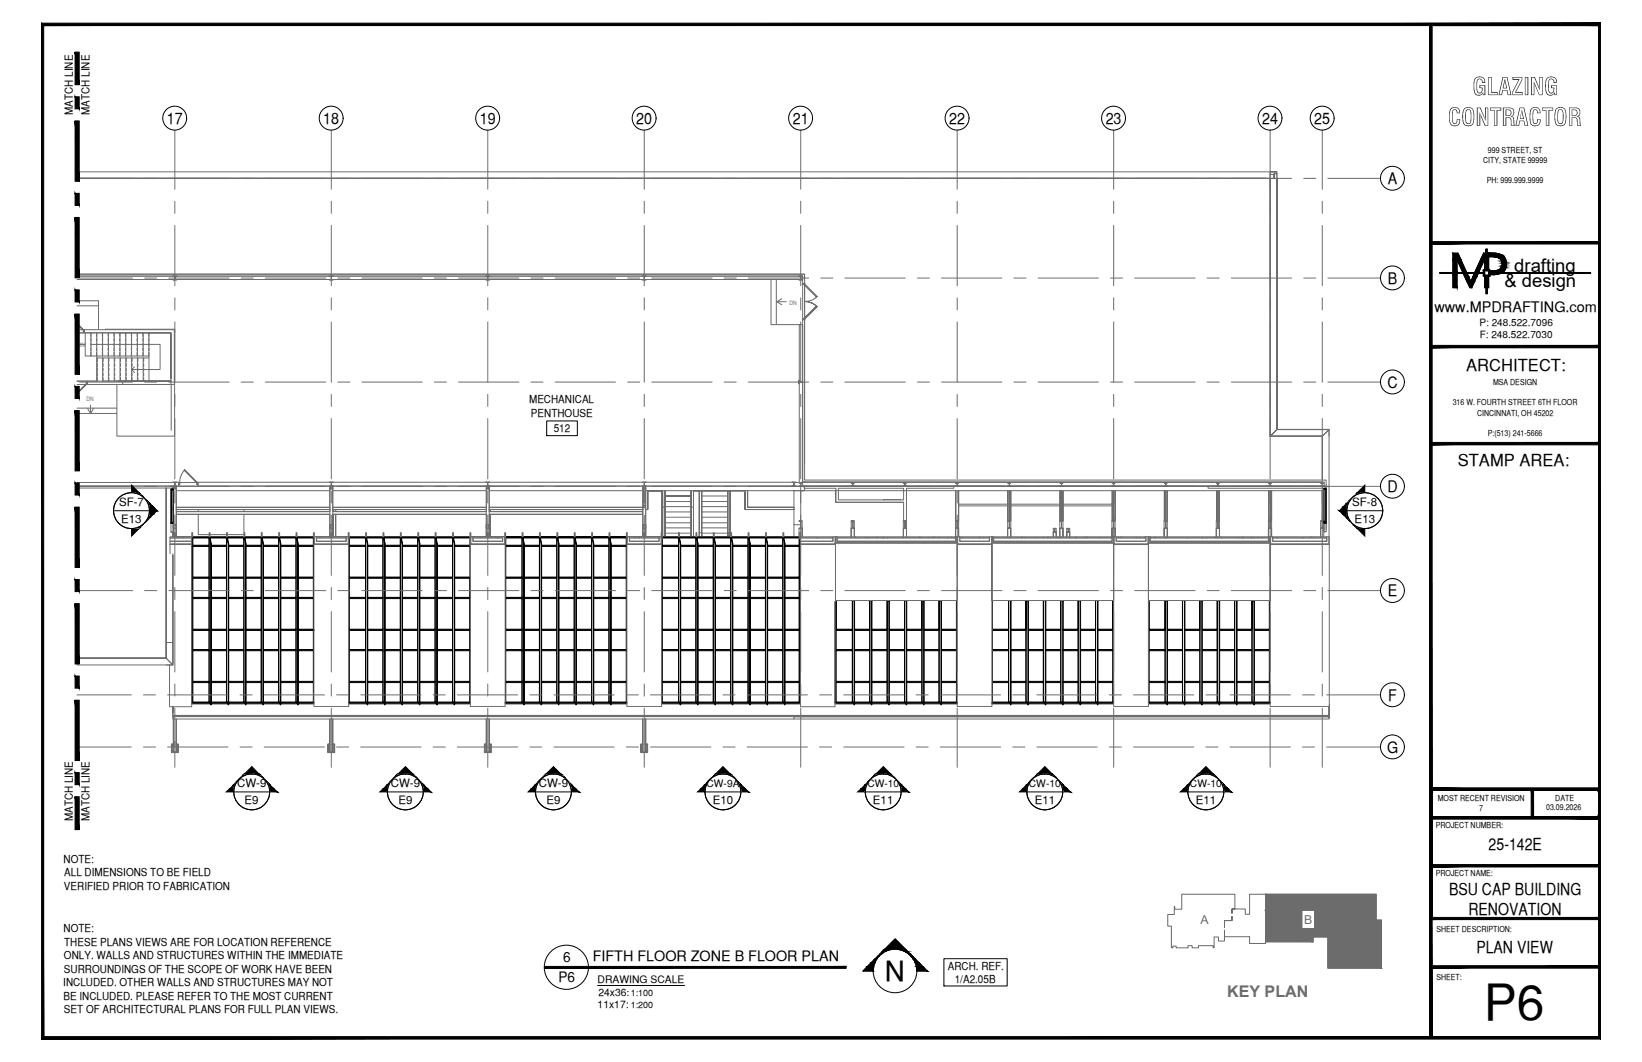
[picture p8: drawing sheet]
<svg xmlns="http://www.w3.org/2000/svg" width="432mm" height="279mm" viewBox="0 0 432 279" stroke-linecap="round" stroke-linejoin="round" font-family="sans-serif">
<defs><g id="words">
<text font-size="13.1" x="390.2" y="268.4">P6</text>
<text font-size="7.3" x="232.7" y="258.1">N</text>
<g font-size="6.3">
<text x="387.2" y="25">GLAZING</text>
<text x="380.8" y="33.1">CONTRACTOR</text>
</g>
<g font-size="4.9">
<text x="398.2" y="71.5">drafting</text>
<text x="395.6" y="75.5">&amp; design</text>
</g>
<g font-size="4.4">
<text x="385.6" y="97.5">ARCHITECT:</text>
<text x="383.3" y="122.5">STAMP AREA:</text>
<text x="391.5" y="223.7">25-142E</text>
<text x="381.1" y="235.4">BSU CAP BUILDING</text>
<text x="386.1" y="240.7">RENOVATION</text>
<text x="388.2" y="250.8">PLAN VIEW</text>
</g>
<g font-size="4.2">
<text x="43.9" y="32.6">17</text>
<text x="85" y="32.6">18</text>
<text x="126.2" y="32.6">19</text>
<text x="167.3" y="32.6">20</text>
<text x="208.5" y="32.6">21</text>
<text x="249.6" y="32.6">22</text>
<text x="290.8" y="32.6">23</text>
<text x="331.9" y="32.6">24</text>
<text x="345.6" y="32.6">25</text>
<text x="364.9" y="48.5">A</text>
<text x="364.9" y="74.7">B</text>
<text x="364.9" y="102">C</text>
<text x="364.9" y="129.5">D</text>
<text x="364.9" y="156.9">E</text>
<text x="365.1" y="184.3">F</text>
<text x="364.7" y="198.1">G</text>
</g>
<text font-size="4.2" fill="#6c6c6c" x="322.7" y="262.3">KEY PLAN</text>
<g font-size="3.8">
<text x="377.2" y="82">www.MPDRAFTING.com</text>
<text x="148.1" y="253.1">6</text>
<text x="155.9" y="252.9">FIFTH FLOOR ZONE B FLOOR PLAN</text>
<text x="146.9" y="258.4">P6</text>
</g>
<g font-size="3.2" fill="#6c6c6c">
<text x="315.7" y="243">A</text>
<text x="343" y="243">B</text>
</g>
<g font-size="3">
<text x="31.3" y="133">SF-7</text>
<text x="31.9" y="137.6">E13</text>
<text x="355.6" y="133">SF-8</text>
<text x="356.2" y="137.6">E13</text>
<text x="62.4" y="207">CW-9</text>
<text x="102.7" y="207">CW-9</text>
<text x="141.7" y="207">CW-9</text>
<text x="64.3" y="211.6">E9</text>
<text x="104.8" y="211.6">E9</text>
<text x="143.7" y="211.6">E9</text>
<text x="187.5" y="211.6">E10</text>
<text x="229.6" y="211.6">E11</text>
<text x="272.1" y="211.6">E11</text>
<text x="314.5" y="211.6">E11</text>
</g>
<g font-size="2.9">
<text x="19.2" y="30.2" transform="rotate(-90 19.2 30.2)">MATCH LINE</text>
<text x="23.6" y="30.2" transform="rotate(-90 23.6 30.2)">MATCH LINE</text>
<text x="139.1" y="106">MECHANICAL</text>
<text x="139.6" y="109.7">PENTHOUSE</text>
<text x="145.6" y="113.7">512</text>
<text x="19.2" y="216.1" transform="rotate(-90 19.2 216.1)">MATCH LINE</text>
<text x="23.6" y="216.1" transform="rotate(-90 23.6 216.1)">MATCH LINE</text>
<text x="16.7" y="227">NOTE:</text>
<text x="16.9" y="230.6">ALL DIMENSIONS TO BE FIELD</text>
<text x="16.8" y="234.1">VERIFIED PRIOR TO FABRICATION</text>
<text x="16.7" y="245.3">NOTE:</text>
<text x="16.9" y="248.9">THESE PLANS VIEWS ARE FOR LOCATION REFERENCE</text>
<text x="16.8" y="252.4">ONLY. WALLS AND STRUCTURES WITHIN THE IMMEDIATE</text>
<text x="16.8" y="256">SURROUNDINGS OF THE SCOPE OF WORK HAVE BEEN</text>
<text x="249.2" y="255.1">ARCH. REF.</text>
<text x="16.6" y="259.5">INCLUDED. OTHER WALLS AND STRUCTURES MAY NOT</text>
<text x="16.7" y="263.1">BE INCLUDED. PLEASE REFER TO THE MOST CURRENT</text>
<text x="251.1" y="258.6">1/A2.05B</text>
<text x="16.8" y="266.6">SET OF ARCHITECTURAL PLANS FOR FULL PLAN VIEWS.</text>
</g>
<g font-size="2.7">
<text x="185.8" y="207">CW-9A</text>
<text x="228.1" y="207">CW-10</text>
<text x="270.6" y="207">CW-10</text>
<text x="312.9" y="207">CW-10</text>
<text x="157.2" y="258.7">DRAWING SCALE</text>
<text x="157.4" y="262">24x36:</text>
<text x="157.2" y="265.3">11x17:</text>
</g>
<g font-size="2.6">
<text x="389.1" y="85.8">P: 248.522.7096</text>
<text x="389.1" y="89">F: 248.522.7030</text>
</g>
<g font-size="2.4">
<text x="165.9" y="262.1">1:100</text>
<text x="165.9" y="265.3">1:200</text>
</g>
<g font-size="2.2">
<text x="391.3" y="40.2">999 STREET, ST</text>
<text x="390" y="42.9">CITY, STATE 99999</text>
<text x="391" y="48.2">PH: 999.999.9999</text>
<text x="392.6" y="101.3">MSA DESIGN</text>
<text x="382" y="106.7">316 W. FOURTH STREET 6TH FLOOR</text>
<text x="388.4" y="109.3">CINCINNATI, OH 45202</text>
<text x="391.2" y="114.7">P:(513) 241-5666</text>
<text x="378.1" y="210.6">MOST RECENT REVISION</text>
<text x="388.9" y="213.3">7</text>
<text x="406.6" y="213.2">03.09.2026</text>
<text x="409" y="210.6">DATE</text>
<text x="377.6" y="217.8">PROJECT NUMBER:</text>
<text x="377.6" y="230.4">PROJECT NAME:</text>
<text x="377.8" y="245.2">SHEET DESCRIPTION:</text>
<text x="377.8" y="257.9">SHEET:</text>
</g>
<g font-size="1.6" fill="#6c6c6c">
<text x="207.6" y="80.1">DN</text>
<text x="20.4" y="91.4">DN</text>
<text x="22.7" y="105.4">DN</text>
</g>
</g></defs>
<!-- layer: SYMBOLS -->
<g fill="#000" stroke="#000" stroke-width=".26">
<path d="M34.6 127.6l2 2h-2zM35.5 139h1.1zM36.4 130h.5l.4 .4zM37.9 131l.8 .7zM37.2 138.3l.7-.6zM39 136.1h.5l-.8 .9zM354 136.1h.5l.5 .9zM355.5 131l-.7 .7zM355.5 137.7l.8 .6zM356.6 130h.5l-.8 .4zM356.9 139l2 .1zM358.9 127.6v2h-2z"/>
<path d="M62.1 205.7l.8-.7-.6 .7zM63.4 204.4l-.5 .6zM64.3 203.6l1.9-1.9 1.9 1.9zM68 204h.5l.5 .4zM69.5 205l.8 .7zM103.3 205l-.7 .7zM103.8 204.4l-.5 .6zM106.6 201.7l2 1.9h-4zM108.4 204h.5l.4 .4zM109.9 205l.8 .7zM142.2 205l-.7 .7zM142.8 204.4l-.6 .6z"/>
<path d="M145.5 201.7l2 1.9h-3.9zM147.4 204h.5l.4 .4zM148.9 205l.7 .7zM186.8 205l-.7 .7zM186.8 205l.7-.6zM190.1 201.7l2 1.9h-3.9zM192 204h.5l.4 .4zM193.5 205l.7 .7zM228.9 205l-.7 .7zM229.5 204.4l-.6 .6zM232.3 201.7l2 1.9h-4zM234.1 204h.5l.4 .4z"/>
<path d="M235.6 205l.7 .7zM271.4 205l-.7 .7zM271.4 205l.8-.6zM274.8 201.7l1.9 1.9h-3.9zM276.6 204h.5l.5 .4zM278.1 205l.7 .7zM313.8 205l-.7 .7zM314.3 204.4h.2l-.7 .6zM317.1 201.7l2 1.9h-3.9zM318.9 204h.6l.3 .4zM320.5 205l.7 .7zM235.4 247l2.7 2.7h-5.4z"/>
<path d="M34.6 139.1h2zM34.6 139.1h2l-2 1.9z"/>
<path d="M36.4 130l.9 .4zM37.2 130.4l.7 .6z"/>
<path d="M34.6 129.6l2 .1zM34.6 129.6l2 .1z"/>
<path d="M35.5 129.7l1.4 .3-.3-.3zM35.5 129.7l1.4 .3z"/>
<path d="M36.4 138.7l.2 .3 .3-.3zM35.5 139l.9-.3 .2 .3z"/>
<path d="M37.2 138.3l-.3 .4zM36.4 138.7l.8-.4-.3 .4z"/>
<path d="M38.5 131.7l1 .8zM38.5 131.7l1 .8h-.5z"/>
<path d="M39 136.1l-.5 .9zM38.5 137l-.6 .7z"/>
<path d="M39 132.5l1.4 .9-.9-.9zM39 132.5l1.4 .9h-1.2z"/>
<path d="M39.2 133.4l2.1 1-.9-1zM39.2 133.4l2.1 1h-2z"/>
<path d="M39.2 135.3l.3 .8 .9-.8zM39.2 135.3l.3 .8h-.5z"/>
<path d="M39.3 134.4l1.1 .9 .9-.9zM39.3 134.4l1.1 .9h-1.2z"/>
<path d="M354 136.1l1 .9zM354.8 137l.7 .7z"/>
<path d="M352.2 134.4l2.1 .9-.1-.9zM352.2 134.4l2.1 .9h-1.2z"/>
<path d="M353.1 133.4l1.1 1 .1-1zM353.1 133.4l1.1 1h-2z"/>
<path d="M353.1 135.3l1.4 .8-.2-.8zM353.1 135.3l1.4 .8h-.5z"/>
<path d="M354 132.5l.3 .9 .2-.9zM354 132.5l.3 .9h-1.2z"/>
<path d="M354.8 131.7l-.3 .8zM354.8 131.7l-.3 .8h-.5z"/>
<path d="M356.2 138.3l.9 .4zM356.2 138.3l.9 .4h-.5z"/>
<path d="M356.6 130l-.4 .4zM355.5 131l.8-.6z"/>
<path d="M356.9 139l2 .1zM356.9 139.1h2v1.9z"/>
<path d="M356.6 138.7l1.4 .3zM356.6 138.7l1.4 .3h-1.1z"/>
<path d="M356.9 129.7l.2 .3 .9-.3zM356.6 130l.3-.3 .2 .3z"/>
<path d="M356.9 129.6h2zM356.9 129.6l1.1 .1h-1.1z"/>
<path d="M60.5 207.5l1 .8v-.8zM59.5 208.3l1-.8 1 .8z"/>
<path d="M61.3 206.6l.2 .9 .3-.9zM61.3 206.6l.2 .9h-1z"/>
<path d="M62.1 205.7l-.3 .9 .5-.9zM62.1 205.7l-.3 .9h-.5z"/>
<path d="M63.9 204l-.3 .4 .8-.4zM63.9 204l-.5 .4z"/>
<path d="M64.1 203.7l.3 .3 .9-.3zM64.1 203.7l.3 .3h-.5z"/>
<path d="M64.3 203.6h1.9zM64.1 203.7h1.2z"/>
<path d="M68 204l1 .4zM68.8 204.4l.7 .6z"/>
<path d="M66.2 203.6l2.1 .1zM66.2 203.6l2.1 .1z"/>
<path d="M67.1 203.7l1.4 .3-.2-.3zM67.1 203.7l1.4 .3z"/>
<path d="M70.2 205.7l.9 .9zM70.2 205.7l.9 .9h-.6z"/>
<path d="M70.5 206.6l1.4 .9-.8-.9zM70.5 206.6l1.4 .9h-1z"/>
<path d="M70.9 207.5l2 .8-1-.8zM70.9 207.5l2 .8h-2z"/>
<path d="M100.8 207.5l1.1 .8 .1-.8zM99.9 208.3l.9-.8 1.1 .8z"/>
<path d="M101.7 206.6l.3 .9 .2-.9zM101.7 206.6l.3 .9h-1.2z"/>
<path d="M102.6 205.7l-.4 .9zM102.6 205.7l-.4 .9h-.5z"/>
<path d="M104.3 204l-.4 .4 .9-.4zM104.3 204l-.5 .4z"/>
<path d="M104.5 203.7l.3 .3 .9-.3zM104.5 203.7l.3 .3h-.5z"/>
<path d="M104.6 203.6h2zM104.5 203.7h1.2z"/>
<path d="M108.4 204l.9 .4zM109.2 204.4l.7 .6z"/>
<path d="M106.6 203.6l2 .1zM106.6 203.6l2 .1z"/>
<path d="M107.5 203.7l1.4 .3-.3-.3zM107.5 203.7l1.4 .3z"/>
<path d="M110.6 205.7l.9 .9zM110.6 205.7l.9 .9h-.5z"/>
<path d="M111 206.6l1.4 .9-.9-.9zM111 206.6l1.4 .9h-1.1z"/>
<path d="M111.3 207.5l2 .8-.9-.8zM111.3 207.5l2 .8h-2z"/>
<path d="M139.8 207.5l1 .8 .1-.8zM139.8 207.5l1 .8h-1.9z"/>
<path d="M140.7 206.6l.2 .9 .3-.9zM140.7 206.6l.2 .9h-1.1z"/>
<path d="M141.5 205.7l-.3 .9zM141.5 205.7l-.3 .9h-.5z"/>
<path d="M143.3 204l-.4 .4 .9-.4zM143.3 204l-.5 .4z"/>
<path d="M143.5 203.7l.3 .3 .9-.3zM143.5 203.7l.3 .3h-.5z"/>
<path d="M143.6 203.6h1.9zM143.6 203.6l1.1 .1z"/>
<path d="M147.4 204l.9 .4zM148.2 204.4l.7 .6z"/>
<path d="M145.5 203.6l2.1 .1zM145.5 203.6l2.1 .1z"/>
<path d="M146.5 203.7l1.4 .3-.3-.3zM146.5 203.7l1.4 .3z"/>
<path d="M149.5 205.7l.9 .9zM149.5 205.7l.9 .9h-.5z"/>
<path d="M149.9 206.6l1.4 .9-.9-.9zM149.9 206.6l1.4 .9h-1.1z"/>
<path d="M150.2 207.5l2.1 .8-1-.8zM150.2 207.5l2.1 .8h-2z"/>
<path d="M184.3 207.5l1.1 .8 .1-.8zM184.3 207.5l1.1 .8h-1.9z"/>
<path d="M185.2 206.6l.3 .9 .2-.9zM185.2 206.6l.3 .9h-1.2z"/>
<path d="M186.1 205.7l-.4 .9zM186.1 205.7l-.4 .9h-.5z"/>
<path d="M187.8 204l-.3 .4 .8-.4zM187.8 204l-.4 .4z"/>
<path d="M188.1 203.7l.2 .3 .9-.3zM188.1 203.7l.2 .3h-.5z"/>
<path d="M188.2 203.6h1.9zM188.2 203.6l1 .1z"/>
<path d="M192 204l.9 .4zM192.8 204.4l.7 .6z"/>
<path d="M190.1 203.6l2.1 .1zM190.1 203.6l2.1 .1z"/>
<path d="M191.1 203.7l1.4 .3-.3-.3zM191.1 203.7l1.4 .3z"/>
<path d="M194.1 205.7l.9 .9zM194.1 205.7l.9 .9h-.5z"/>
<path d="M194.5 206.6l1.4 .9-.9-.9zM194.5 206.6l1.4 .9h-1.1z"/>
<path d="M194.8 207.5l2 .8-.9-.8zM194.8 207.5l2 .8h-1.9z"/>
<path d="M226.5 207.5l1 .8 .1-.8zM225.6 208.3l.9-.8 1 .8z"/>
<path d="M227.4 206.6l.2 .9 .3-.9zM227.4 206.6l.2 .9h-1.1z"/>
<path d="M228.2 205.7l-.3 .9zM228.2 205.7l-.3 .9h-.5z"/>
<path d="M229.9 204l-.3 .4 .8-.4zM229.9 204l-.4 .4z"/>
<path d="M230.2 203.7l.2 .3 .9-.3zM230.2 203.7l.2 .3h-.5z"/>
<path d="M230.3 203.6h2zM230.2 203.7h1.1z"/>
<path d="M234.1 204l.9 .4zM234.9 204.4l.7 .6z"/>
<path d="M232.3 203.6l2 .1zM232.3 203.6l2 .1z"/>
<path d="M233.2 203.7l1.4 .3-.3-.3zM233.2 203.7l1.4 .3z"/>
<path d="M236.2 205.7l1 .9zM236.2 205.7l1 .9h-.5z"/>
<path d="M236.7 206.6l1.4 .9-.9-.9zM236.7 206.6l1.4 .9h-1.2z"/>
<path d="M236.9 207.5l2.1 .8-.9-.8zM236.9 207.5l2.1 .8h-2z"/>
<path d="M269 207.5l1.1 .8v-.8zM269 207.5l1.1 .8h-2z"/>
<path d="M269.9 206.6l.2 .9 .3-.9zM269.9 206.6l.2 .9h-1.1z"/>
<path d="M270.7 205.7l-.3 .9zM270.7 205.7l-.3 .9h-.5z"/>
<path d="M272.5 204l-.3 .4 .8-.4zM272 204.4l.5-.4z"/>
<path d="M272.7 203.7l.3 .3 .9-.3zM272.7 203.7l.3 .3h-.5z"/>
<path d="M272.8 203.6h2zM272.8 203.6l1.1 .1z"/>
<path d="M276.6 204l1 .4zM277.4 204.4l.7 .6z"/>
<path d="M274.8 203.6l2 .1zM274.8 203.6l2 .1z"/>
<path d="M275.7 203.7l1.4 .3-.3-.3zM275.7 203.7l1.4 .3z"/>
<path d="M278.7 205.7l1 .9zM278.7 205.7l1 .9h-.6z"/>
<path d="M279.1 206.6l1.4 .9-.8-.9zM279.1 206.6l1.4 .9h-1.1z"/>
<path d="M279.4 207.5l2.1 .8-1-.8zM279.4 207.5l2.1 .8h-2z"/>
<path d="M311.3 207.5l1.1 .8 .1-.8zM310.4 208.3l.9-.8 1.1 .8z"/>
<path d="M312.2 206.6l.3 .9 .2-.9zM312.2 206.6l.3 .9h-1.2z"/>
<path d="M313.1 205.7l-.4 .9zM313.1 205.7l-.4 .9h-.5z"/>
<path d="M314.8 204l-.3 .4 .8-.4zM314.8 204l-.3 .4h-.2z"/>
<path d="M315.1 203.7l.2 .3 .9-.3zM314.8 204l.3-.3 .2 .3z"/>
<path d="M315.2 203.6h1.9zM315.2 203.6l1 .1z"/>
<path d="M318.9 204l.9 .4zM319.7 204.4l.8 .6z"/>
<path d="M317.1 203.6l2.1 .1zM317.1 203.6l2.1 .1z"/>
<path d="M318.1 203.7l1.4 .3-.3-.3zM318.1 203.7l1.4 .3z"/>
<path d="M321.1 205.7l.9 .9zM321.1 205.7l.9 .9h-.5z"/>
<path d="M321.5 206.6l1.4 .9-.9-.9zM321.5 206.6l1.4 .9h-1.1z"/>
<path d="M321.8 207.5l2 .8-.9-.8zM321.8 207.5l2 .8h-1.9z"/>
<path d="M143.2 254.3v.5l79.3-.5zM143.2 254.8l79.3-.5v.5z"/>
<path d="M228 254.4l1.7 1.1v-1.1zM228 254.4l1.7 1.1h-2.8z"/>
<path d="M229 253.4l.7 1 .4-1zM229 253.4l.7 1h-1.7z"/>
<path d="M229.9 252.4l.2 1 .4-1zM229.9 252.4l.2 1h-1.1z"/>
<path d="M230.8 251.6l-.3 .8 .6-.8zM229.9 252.4l.9-.8-.3 .8z"/>
<path d="M231.5 250.9l-.4 .7 .9-.7zM231.5 250.9l-.4 .7h-.3z"/>
<path d="M232 250.3v.6l.9-.6zM232 250.3v.6h-.5z"/>
<path d="M232.4 249.9l.5 .4 .9-.4zM232.4 249.9l.5 .4h-.9z"/>
<path d="M232.7 249.7l1.1 .2 1.1-.2zM232.4 249.9l.3-.2 1.1 .2z"/>
<path d="M235.9 249.7l2.4 .2-.2-.2zM235.9 249.7l2.4 .2z"/>
<path d="M236.9 249.9l1.8 .4-.4-.4zM236.9 249.9l1.8 .4h-.8z"/>
<path d="M237.9 250.3l1.4 .6-.6-.6zM237.9 250.3l1.4 .6h-.5z"/>
<path d="M238.8 250.9l1.2 .7-.7-.7zM238.8 250.9l1.2 .7h-.4z"/>
<path d="M239.6 251.6l1.2 .8-.8-.8zM239.6 251.6l1.2 .8h-.6z"/>
<path d="M240.2 252.4l1.5 1-.9-1zM240.2 252.4l1.5 1h-1z"/>
<path d="M240.7 253.4l2.1 1-1.1-1zM240.7 253.4l2.1 1h-1.8z"/>
<path d="M241 254.4l2.8 1.1-1-1.1zM241 254.4l2.8 1.1h-2.7z"/>
</g>
<g fill="none" stroke="#000" stroke-width=".26">
<path d="M29.8 134.4h9.5M354.2 134.4h9.5M61.5 208.3h9.4M101.9 208.3h9.4M140.8 208.3h9.5M185.4 208.3h9.5M227.5 208.3h9.5M270.1 208.3h9.4M312.4 208.3h9.5M229.7 255.5h-2.8l8.5-8.5 8.4 8.5h-2.7"/>
<circle cx="34.6" cy="134.3" r="4.7"/>
<circle cx="358.9" cy="134.3" r="4.7"/>
<circle cx="66.2" cy="208.4" r="4.7"/>
<circle cx="66.2" cy="208.3" r="4.7"/>
<circle cx="106.6" cy="208.4" r="4.7"/>
<circle cx="106.6" cy="208.3" r="4.7"/>
<circle cx="145.5" cy="208.3" r="4.7"/>
<circle cx="145.6" cy="208.4" r="4.7"/>
<circle cx="190.1" cy="208.3" r="4.7"/>
<circle cx="190.2" cy="208.4" r="4.7"/>
<circle cx="232.3" cy="208.4" r="4.7"/>
<circle cx="232.3" cy="208.3" r="4.7"/>
<circle cx="274.7" cy="208.3" r="4.7"/>
<circle cx="274.8" cy="208.4" r="4.7"/>
<circle cx="317.1" cy="208.3" r="4.7"/>
<circle cx="317.1" cy="208.4" r="4.7"/>
<circle cx="148.9" cy="254.5" r="5.8"/>
<circle cx="235.4" cy="255.4" r="5.7"/>
</g>
<!-- layer: MEDIUM_2 -->
<path d="M19.7 218.2h1.1M157.2 259.3h22.8" fill="none" stroke="#000" stroke-width=".26"/>
<!-- layer: NOTES -->
<path d="M143.8 110.7h8v3.9h-8zM248.2 252.2h16.7v7.2h-16.7z" fill="none" stroke="#000" stroke-width=".26"/>
<!-- layer: LIGHT_2 -->
<g fill="none" stroke="#6c6c6c" stroke-width=".26">
<path d="M20.3 46.9h312.7h-312.7M20.3 46.9h313.7v67.8h13.7v11.6v-11.6l1.8-1.7v15h-.8M20.3 45.2h313.7v1.7h-313.7M20.3 46.9h312.7M334 46.9h1.8v66.1l-1.8 1.7h13.7l1.8-1.7h-13.7l-1.8 1.7zM335 45.9h-1h1v1v-1.2h.8v4.6M335 45.7h.8M335.8 45.2h-1.8h1.8v1.7h-1.8v67.8h13.7M20.3 79.1h5.6v7.5M20.3 73.5h25.7M45.5 72.6h-25.2h190.8v2h.5v-2.5h-191.3h191.3v2.4M45.5 72.6h1l-.5 .1v.8l.5 .2h-1l.5-.2v-.8z"/>
<path d="M46.5 72.6h40.1M86.6 72.6h1l-.5 .2v.7l.5 .2h-1l.5-.2v-.8zM87.6 72.6h40.2M127.8 72.6h1l-.5 .2v.7l.5 .2h-1l.5-.2-.1-.9zM128.8 72.6h40.1M168.9 72.6h1l-.5 .2v.7l.5 .2h-1l.5-.2v-.9zM169.9 72.6h40.2M202.8 73.5v11.9h7.8M204.2 73.5v11.9M204.3 79.4h2.5M205.6 78.6l-1.3 .8 1.3 .8M210.1 72.6h1l-.5 .2v.7l.5 .2h-1l.5-.2v-.7z"/>
<path d="M211 74.5h.6v.2l-.5 .1zM211.1 72.6v.9h-165.1M211.1 74.7v9.2M211.6 79.3a4.8 4.8 0 0 1 3.3 1.4l-3.3 3.2-.1-.1 3.2-3.3 .2 .2a4.3 4.3 0 0 0-3.3-1.4zM214.9 78l-3.3-3.3-.1 .2 3.2 3.3 .2-.2a4 4 0 0 1-3.3 1.3M20.3 85l1.7 1.7-.2 .2-1.5-1.6M20.3 86.7h1.9M20.3 80.5h5.6M20.3 90.6h2.1M22 86.7h.2v.7h-.2zM22.2 87.4l-1.9 .2h2.1v6.1h1.5M22.4 87.6h16.8"/>
<path d="M23.9 87.6v.9M23.9 89v.8M23.9 90.3v.7M23.9 91.5v.8M23.9 92.7v1M23.9 87.6v6.1h1.6v6.6h-5.2h2.7v.2M23.9 90.6h18.2v6.6h-7.5l.8-.7M25.4 87.6v.9M25.4 89v.8M25.4 90.3v.7M25.4 91.5v.8M25.4 92.7v1"/>
<path d="M25.5 87.6v6.1h12.2M25.6 94.2v.9M25.6 95.6v.8M25.6 96.9v.7M25.6 98.1v.8M25.6 99.3v1M26.9 87.6l.1 6.1M27 94.2v6.1h12.2M27.1 94.2v.9M27.1 95.6v.8M27.1 96.9v.7M27.1 98.1v.8"/>
<path d="M27.1 99.3v1M27.7 86.7l18.3-.1-.1 28.1h-15.2v-13.5M28.4 87.6v.9M28.4 89v.8M28.4 90.3v.7M28.4 91.5v.8M28.4 92.7v1M28.5 94.2h10.7M28.5 87.6v6.1M28.6 94.2v.9M28.6 95.6v.8M28.6 96.9v.7"/>
<path d="M28.6 98.1v.8M28.6 99.3v1M30 87.6v.9M30 89v.8M30 90.3v.7M30 91.5v.8M30 92.7v1M30 87.6v6.1M30 94.2v6.1M30.2 94.2v.9M30.2 95.6v.8M30.2 96.9v.7"/>
<path d="M30.2 98.1v.8M30.2 99.3v1M31.1 87.6h13.9v12v-12h-5.8v6.1h-1.5v-6.1M31.5 87.6v.9M31.5 89v.8M31.5 90.3v.7M31.5 91.5v.8M31.5 92.7v1M31.6 87.6v6.1M31.6 94.2v6.1M31.7 94.2v.9M31.7 95.6v.8"/>
<path d="M31.7 96.9v.7M31.7 98.1v.8M31.7 99.3v1M33 87.6v.9M33 89v.8M33 90.3v.7M33 91.5v.8M33 92.7v1M33.1 87.6v6.1M33.1 94.2v6.1M33.2 94.2v.9M33.2 95.6v.8"/>
<path d="M33.2 96.9v.7M33.2 98.1v.8M33.2 99.3v1M34.5 87.6v.9M34.5 89v.8M34.5 90.3v.7M34.5 91.5v.8M34.5 92.7v1M34.6 87.6v6.1M34.6 94.2v6.1M34.6 97.2l.8 .8M34.7 94.2v.9"/>
<path d="M34.7 95.6v.8M34.7 96.9v.7M34.7 98.1v.8M34.7 99.3v1M36.1 87.6v.9M36.1 89v.8M36.1 90.3v.7M36.1 91.5v.8M36.1 92.7v1M36.1 87.6v6.1M36.1 94.2v6.1M36.3 94.2v.9"/>
<path d="M36.3 95.6v.8M36.3 96.9v.7M36.3 98.1v.8M36.3 99.3v1M37.6 87.6v.9M37.6 89v.8M37.6 90.3v.7M37.6 91.5v.8M37.6 92.7v1M37.7 94.2v6.1M37.8 94.2v.9M37.8 95.6v.8"/>
<path d="M37.8 96.9v.7M37.8 98.1v.8M37.8 99.3v1M39.1 87.6v.9M39.1 89v.8M39.1 90.3v.7M39.1 91.5v.8M39.1 92.7v1M39.2 93.7v6.6h5.8v-12.7h-22.8v-.9h23.6v14.5h-.8M211 83.9h.6v.3h-.6zM211.1 84.1h.5v42.2h137.1v1.6h-.5v.6h.5v-.6h-.5v-1.1h-137.1zM211.6 83.9v-9.2v9.2"/>
<path d="M211.6 84.2v37.8M214.7 80.5l.2 .2-3.3 3.2-.1-.1zM20.3 103.3l2.3-2.3 .1 .2-2.4 2.4M20.3 101.2h2.7M20.3 107.4h10.4M20.3 108.8h10.4M22.7 100.5h.3v.7h-.3zM23 100.3h9.3v.9h-9.3zM23.1 107.5l.7 1.3 .8-1.3M23.8 106.6v2.2M25.5 100.3v-6.1h3v6.1M30.7 100.3h14.3h-13.9"/>
<path d="M32.3 101.2h12.7v12M32.3 100.3h12.7v.9h-12.7M210.1 100.1v.4h.9l.1-.4v.9l-.1-.4h-.9v.4zM210.2 100.6v26.3h-1.3M211.1 101v26.9h-164.1M211.1 100.1v-14.7h-.9v15.1M335.8 113v-66.1v66.1v-66.1v66.1h13.7v1.7M20.3 126.9h25.7M43.7 128.4v44.8h-23.4h23.4zM43.8 128.4v40.6h1.7v-23.3M45 137.7v2.3h.5v-2.3h-.5v-.3h.5v.3M45.5 128.4l.1 .7"/>
<path d="M45.5 127.9h-25.2h25.2v.5h-25.2M45.5 126.9h1h-.5v.9l.5 .1h-1l.5-.1v-.9zM45.6 138h.8v1h-.8zM45.6 128.1h.8v.5h-.8zM45.6 138.1h.8v.8h-.8zM45.6 128.5v12.7v-2.2M45.6 128.6h.8M45.6 128.1h.8M45.6 138.1v.8M46 126.9h1v1h-1M46.4 134h40.3h-40.3M46.4 128.5v12.7v-2.2"/>
<path d="M46.4 129.1h40.3M46.4 134h40.3M46.4 138.1v.8M47 126.9h.2v.7h-.2zM47.2 126.9h4.6M48.6 123.6l-.1 .2 3.2 3.2 .1-.1-3.2-3.3a5 5 0 0 0-1.4 3.3M51.8 126.9h.3v.7h-.3zM52.1 135.3v5.4h2.9M52.1 134v.6M64.1 134v.6M64.1 135.3v4.8M86.6 126.9h1l-.5 .1v.7l.5 .2h-1l.5-.1v-.9z"/>
<path d="M86.7 133.5h-40.3h40.3M86.7 138h.8v1h-.8zM86.7 128.1h.8v.5h-.8zM86.7 138.1h.8v.8h-.8zM86.7 135.3v5.9h-4M86.7 128.6h.8M86.7 134.6h-40.3v.7h40.3M86.7 128.5v6.1h-40.3v.7h40.3M86.7 128.1h.8M86.7 138.1v3.1M87.5 134h40.4h-40.4h40.4h-39.6v.6M87.5 128.5v6.1h40.4v-6.1"/>
<path d="M87.5 129.1h40.4M87.5 134.6h40.4M87.6 135.3v5.9v-5.9M87.6 134v.6v-.6M88.3 134.6v-.6v.6M88.3 135.3v5.9M127.8 126.9h1l-.5 .1v.7l.5 .2h-1l.5-.2-.1-.8zM127.9 133.5h-40.4h40.4M127.9 138h.8v1h-.8zM127.9 128.1h.8v.5h-.8zM127.9 138.1h.8v.8h-.8zM127.9 128.6h.8"/>
<path d="M127.9 128.1h.8M128.7 134.6h40.3v.7h-40.3M128.7 128.5v6.1h40.3v.7h-40.3M128.7 129.1h40.3M128.7 135.3v5.9M128.9 134.6v-.6v.6M128.9 134v.6M128.9 135.3v5.9M131.7 134h37.3h-40.3h40.3M168.9 126.9h1l-.5 .1v.7l.5 .2h-1l.5-.2v-.8zM169 133.5h-40.3h40.3M169 138h.8v1h-.8z"/>
<path d="M169 128.1h.8v.5h-.8zM169 138.1h.8v.8h-.8zM169 128.6h.8M169 128.5v12.7M169 128.1h.8M169.2 133h.4v.6h-.4v-5h.4v4.4M169.8 128.5v12.7M170.3 129.1v4.9h-.5h.5v-4.9h3.9h-3.9v4.9h-.5h.5v-4.9h3.7h-3.7v4.9h-.5h.5zM170.3 129.1h3.7h-3.7M170.6 129.1h3.6v4.2v-1.5M170.6 129.1h3.6h-3.6M174 133.5v6.6v-11v6.7"/>
<path d="M174 129.1v4.4h.2M174.2 133.3v7.9v-12.1v4.3M174.2 130.5v1.5M174.2 133.2v7.1M174.9 130.5h6.8h-6.8v-1.4v4.3h-.7v7.8v-1M174.9 133.3v7.9v-7.8M174.9 134.7h6.8M174.9 138.9h6.8M174.9 136.1h6.8M181.7 129.5v-.4v12.1v-7.9M181.7 137v.5h-6.8M181.7 130.5v1.5h-6.8"/>
<path d="M182.4 133.4v7.8v-12.1v12.1M182.4 129.1h13.6M183.7 129.1h-1.3h1.3M183.9 129.1v12.1M184.5 129.1v12.1zM184.5 129.1v11M184.5 130.5h6.9M184.5 132h6.9M184.5 133.3h6.9M184.5 134.7h6.9M184.5 137.5h6.9M184.5 138.9h6.9"/>
<path d="M190.7 129.1h-6.2v.4M191.4 136.1h-6.9v.9M192 130.6v-1.5h-.6v11h.6M192 129.1v12.1v-12.1v12.1v-.9M192 130.5v9.9M196 129.5v4.5h12.8h-12.8zM196 129.5v4.5h12.8h-12.8v-.5v.5h12.8M196.6 129.1v4.4v-4.4v4.4h12.2h-12.2h12.2v.5h-12.8v-4.9h-13.6v4.3h-.7M208.3 126.9h1l-.5 .1v.7l.5 .2h-1l.5-.2v-.7zM208.8 129.1h1.8v8.9h-1.8zM208.8 126.9h-156.7v1h156.7M208.8 138v3.2"/>
<path d="M210.1 139v2.3l-4-.1M210.1 137h.8l-.3 .1v1.8l.3 .1h-.8l.5-.1v-1.7zM210.2 127.1h.7l-.3 .1v.6l.3 .1h-.7l.4-.1v-.6zM210.6 127.9h137.1h-137.1v1.2h137.1M210.6 129.1h.9M210.9 137.1v4.1v-2.2M211.5 127.9v.6h8.3v3.6h17.8v4.9M211.6 126.9l136.1-.1v1.6M211.6 127.9v1.2h-41.8M219.7 129.1v3h17.9M220.5 128.5h17.1v3h-17.1zM223.8 137h.9l-.4 .1v1.8l.4 .1h-.9l.5-.1v-1.7z"/>
<path d="M223.8 137.1v4.1v-2.2M223.9 127.1h.8h-.4v.7l.4 .1h-.8l.4-.1v-.7zM224.7 137.1v4.1v-2.2M232.3 131.5h4.6M237.6 137h.8l-.4 .1v1.8l.4 .1h-.8l.4-.1v-1.7zM237.6 137.1v4.1v-2.2M237.6 127.1h.8h-.4v.7l.4 .1h-.8l.4-.1v-.7zM237.6 129.1v.4M238.4 137.1v4.1v-2.2M250.8 127.9v.6h-12.4v8.5M251.3 137h.8l-.4 .1v1.8l.4 .1h-.8l.4-.1v-1.7zM251.3 137.1v4.1v-2.2"/>
<path d="M251.3 127.1h.8h-.4v.7l.4 .1h-.8l.4-.1v-.7zM251.3 129.1v7.9v-7.9M252.1 129.1v7.9v-7.9M252.1 137.1v4.1v-2.2M252.1 133.1h12.9M252.1 132.7h12.9M265 137h.8l-.4 .1v1.8l.4 .1h-.8l.4-.1v-1.7zM265 137.1v4.1v-2.2M265 127.1h.8h-.4v.7l.4 .1h-.8l.4-.1v-.7zM265 129.1v7.9v-7.9M265.4 129.1v7.9v-7.9M265.8 129.1v7.9v-7.9"/>
<path d="M265.8 137.1v4.1v-2.2M265.8 133.1h13M265.8 132.7h13M277 139h.7l-.3 .1v.8l.3 .1h-.7l.4-.1v-.8zM277 139.1v2.1v-1.2M277.7 139.1v2.1v-1.2M278.7 137h.8l-.4 .1v1.8l.4 .1h-.8l.4-.1v-1.7zM278.7 137.1v4.1v-2.2M278.8 127.1h.7h-.4v.7l.4 .1h-.7l.3-.1v-.7zM278.8 129.1v7.9v-7.9M279.1 129.1v7.9v-7.9M279.5 129.1v7.9v-7.9"/>
<path d="M279.5 137.1v4.1v-2.2M279.5 133.1h13M280.5 139h.8l-.4 .1v.8l.4 .1h-.8l.4-.1v-.8zM280.5 139.1v2.1v-1.2M281.3 139.1v2.1v-1.2M292.4 137h.8l-.3 .1v1.8l.3 .1h-.8l.5-.1v-1.7zM292.4 137.1v4.1v-2.2M292.5 127.1h.7h-.3v.7l.3 .1h-.7l.4-.1v-.7zM292.5 129.1v7.9v-7.9M292.5 132.5l-13 .2M292.9 129.1v7.9v-7.9M293.2 129.1v7.9v-7.9"/>
<path d="M293.2 137.1v4.1v-2.2M306.1 137h.9l-.4 .1v1.8l.4 .1h-.9l.5-.1v-1.7zM306.1 137.1v4.1v-2.2M306.2 127.1h.8h-.4v.7l.4 .1h-.8l.4-.1v-.7zM306.2 129.1v7.9v-7.9M306.6 129.1v7.9v-7.9M307 129.1v7.9v-7.9M307 137.1v4.1v-2.2M317.7 127.9v.6h30M319.8 137h.9l-.4 .1v1.8l.4 .1h-.9l.5-.1v-1.7zM319.8 137.1v4.1v-2.2M319.9 127.1h.8h-.4v.7l.4 .1h-.8l.4-.1v-.7z"/>
<path d="M319.9 129.1v7.9v-7.9M320.3 129.1v7.9v-7.9M320.7 129.1v7.9v-7.9M320.7 137.1v4.1v-2.2M333.6 137h.8l-.4 .1v1.8l.4 .1h-.8l.4-.1v-1.7zM333.6 137.1v4.1v-2.2M333.6 127.1h.8h-.4v.7l.4 .1h-.8l.4-.1v-.7zM333.6 129.1v7.9v-7.9M334 129.1v7.9v-7.9M334.4 129.1v7.9v-7.9M334.4 137.1v4.1v-2.2M347.3 137h.8l-.4 .1v1.8l.4 .1h-.8l.4-.1v-1.7z"/>
<path d="M347.3 137.1v4.1v-2.2M347.3 127.1h.8h-.4v.7l.4 .1h-.8l.4-.1v-.7zM347.7 129.1v7.9v-7.9M347.7 126.9h-137.1v.2M347.7 127.9l.5 .1M347.9 128h.1M348.1 137.1v4.1M348.2 128.5v10.9M348.2 137.6v2.3h.5v-2.3h-.5v-.3h.5v.3M348.2 139.9h.5M348.2 128h-.5v9M348.6 127.9v.6"/>
<path d="M348.7 128h.8v13.2M348.7 128.5v10.9M44.7 141.2h5.7v2.1h-5.7zM44.7 143.3v2.4M44.7 141.5h5.7M44.7 143.1h5.7M44.7 142.4h5.7M45 140h.5M45.5 146v28.9h-1.8M45.5 141.2v-1.2v1.2M45.5 146.1v28.7M45.5 140v1.2"/>
<path d="M45.6 141v-12.4h.8v12.4M45.8 140.1h.3v1.1h-.3zM46.4 141.5h.1M47.1 141.5h-.1M48.1 141.5h.1M50.4 141.5h.1M50.4 141.2h-4M50.4 143.3v42.6h-5.8v-11M50.4 140.1h.3v1.1h-.3zM50.7 141.2h4.3M55 140.1h.2v1.1h-.2zM55.2 141.2h4.4"/>
<path d="M55.2 140.7h4.4M59.6 140.1h.2v1.1h-.2zM59.8 141.2h4.3M59.8 140.7h4.3M64.1 140.1h.3v1.1h-.3zM64.4 141.2h4.3M68.7 140.1h.3v1.1h-.3zM69 141.2h4.3M73.3 140.1h.2v1.1h-.2zM73.5 141.2h4.4M77.9 140.1h.2v1.1h-.2zM78.1 141.2h4.3"/>
<path d="M82.4 140.1h.3v1.1h-.3zM82.5 141.2h9.2v2.1h-9.2zM82.5 143.3v42.6h9.2v-42.6M82.7 141.2v1.9h8.9v-1.9M83.2 141.2v1.2h7.9v-1.2M83.2 141.2v1.2h7.8v-1.2M83.2 141.5h7.8M83.2 141.5h7.7M84.2 141.5h-.1M86.7 141v-12.4h.8v12.4M87 140.1h.2v1.1h-.2zM87.5 141.2v-5.9h40.4v5.9"/>
<path d="M87.5 141.2h4.1M88.3 141.2v-5.9v5.9M91.6 141.2h.2v.5h-.2zM91.6 140.1h.2v1.1h-.2zM91.8 141.2h4.3M96.1 140.1h.3v1.1h-.3zM96.4 141.2h4.3M100.7 140.1h.3v1.1h-.3zM101 141.2h4.3M105.3 140.1h.2v1.1h-.2zM105.5 141.2h4.4M109.9 140.1h.2v1.1h-.2z"/>
<path d="M110.1 141.2h4.3M114.4 140.1h.3v1.1h-.3zM114.7 141.2h4.3M119 140.1h.3v1.1h-.3zM119.3 141.2h4.3M123.6 141.7h.2v-.5h-.2v10.8M123.6 140.1h.2v1.1h-.2zM123.7 141.2h9.1v2.1h-9.1zM123.7 143.3v42.6h9.1v-42.6M123.8 141.2v1.9h8.9v-1.9M123.8 141.2h4.1M124.3 141.2v1.2h7.9v-1.2"/>
<path d="M124.4 141.2v1.2h7.7v-1.2M124.4 141.5h7.7M126.4 141.5h.1M127.9 141v-12.4h.8v12.4M128.1 140.1h.3v1.1h-.3zM128.7 141.2h4M128.9 141.2v-5.9v5.9M129.2 141.5h.1M130.9 141.5h.1M132.7 141.2h.3v.5h-.3zM132.7 140.1h.3v1.1h-.3zM137.3 140.1h.2v1.1h-.2z"/>
<path d="M141.9 140.1h.2v1.1h-.2zM146.4 140.1h.3v1.1h-.3zM151 140.1h.3v1.1h-.3zM155.6 140.1h.2v1.1h-.2zM160.1 140.1h.3v1.1h-.3zM164.7 140.1h.3v1.1h-.3zM164.8 141.2h9.2v2.1h-9.2zM164.8 143.3v42.6h9.2v-42.6M165 141.2v1.9h8.9v-1.9M165 141.2h4M165.5 141.2v1.2h7.9v-1.2M165.5 141.2v1.2h7.8v-1.2"/>
<path d="M165.5 141.5h7.8M167 141.5h-.1M168 141.5h.1M169.3 140.1h.2v1.1h-.2zM169.8 141.2h4.1M173.1 141.5h.1M173.9 141.2h.2v.5h-.2zM173.9 140.1h.2v1.1h-.2zM174.1 141.2h4.3M174.9 140.3h3.5M178.4 140.1h.3v1.1h-.3zM178.7 140.3h3"/>
<path d="M178.7 141.2h4.3M181.7 140.7v.5v-12.1v4.2h-6.8v-4.2v12.1M183 140.1h.3v1.1h-.3zM183.3 141.2h4.3M183.9 140.1v-11v12.1v-1.1h.6v1.1v-.9h3.1M187.6 140.1h.2v1.1h-.2zM187.8 140.3h3.6M187.8 141.2h4.4M191.4 140.1v1.1v-12.1v12.1M192.2 140.1h.2v1.1h-.2zM192.4 141.2h4.3M196.7 140.1h.3v1.1h-.3z"/>
<path d="M197 141.2h4.3M201.3 140.1h.2v1.1h-.2zM201.5 141.2h4.4M205.9 140.1h.2v1.1h-.2zM210.2 141.2h.3v.5h-.3zM210.2 140.1h.3v1.1h-.3zM210.5 141.2h9.2v2.1h-9.2zM210.5 141.5h8.5M214.9 141.5h-.1M218.8 141.5h.1M219 141.2v1.2h-8.5h8.6v-1.2M219.6 141.2v1.9h-9.1"/>
<path d="M219.7 141.2h32v1.7h-32zM219.7 142.9v.2M219.8 141.2v1.5h31.8v-1.5M220.1 141.2v1.2h31.2v-1.2M220.2 141.2v1.2h31.1v-1.2M220.2 141.5h31.1M223.8 141.5h.1M224.9 141.5h.1M227.7 141.5h.1M228.3 141.5h.1M230.6 141.5h.1M232.3 141.5h.1"/>
<path d="M233.4 141.5h.1M237.4 141.5h.1M241.9 141.5h.1M244.1 141.5h.1M245.2 141.5h.1M245.8 141.5h.1M247 141.5h-.1M249.1 141.5h.1M250.3 141.5h.1M250.9 141.5h.1M251.7 142.9v15.1h-32v-14.7l-.1 42.6h-9.1v-42.6M251.7 141.2h9.2v2.1h-9.2z"/>
<path d="M251.8 141.2v1.9h8.9v-1.9M252.3 141.2v1.2h7.9v-1.2M252.4 141.2v1.2h7.8v-1.2M252.4 141.5h7.8M253 141.5h.1M255.9 141.5h.1M257.6 141.5h.1M258.8 141.5h-.1M260.9 141.2h32v1.7h-32zM260.9 142.9v.2M261 141.2v1.5h31.7v-1.5M261.2 141.2v1.2h31.3v-1.2"/>
<path d="M261.3 141.2v1.2h31.1v-1.2M261.3 141.5h31.1M264.4 141.5h.1M265.6 141.5h-.1M268.8 141.5h.1M269.4 141.5h.1M272.3 141.5h-.1M274.4 141.5h.1M275.6 141.5h.1M276.2 141.5h.1M277.9 141.5h.1M278.4 141.5h.1"/>
<path d="M279.1 141.5h-.1M281.2 141.5h.1M283 141.5h.1M285.2 141.5h.1M285.8 141.5h.1M289.1 141.5h.1M292.9 141.2h9.1v2.1h-9.1zM292.9 143.3v42.6h9.1v-42.6M292.9 142.9v15.1h-32v-14.7v42.6h-9.2v-42.6M293 141.2v1.9h8.9v-1.9M293.5 141.2v1.2h7.9v-1.2M293.6 141.2v1.2h7.7v-1.2"/>
<path d="M293.6 141.5h7.7M294.2 141.5h.1M294.8 141.5h.1M298.8 141.5h-.1M299.8 141.5h.1M300.9 141.5h.1M302 142.9v15.1h32v-14.7v42.6h15.6v-42.6M302 141.2h32v1.7h-32zM302.1 141.2v1.5h31.8v-1.5M302.5 141.5h31.1M302.7 141.5h-.1M303.8 141.5h.1"/>
<path d="M306.6 141.5h.1M312.3 141.5h-.1M316.2 141.5h.1M317.3 141.5h.1M319.5 141.5h.1M320.1 141.5h.1M321.2 141.5h.1M325.1 141.5h.1M326.3 141.5h.1M326.9 141.5h.1M329.1 141.5h.1M329.8 141.5h-.1"/>
<path d="M330.8 141.5h.1M331.9 141.5h.1M333.6 141.2v1.2h-31.1l-.1-1.2v1.2h31.2v-1.2M334 141.2h15.6v2.1h-15.6zM334 142.9v.2M334.1 141.2v1.9h15.3v-1.9M334.6 141.2v1.2h14.3v-1.2M334.7 141.2v1.2h14.2v-1.2M334.7 141.5h14.2M334.8 141.5h.1M342.6 141.5h.1M344.4 141.5h.1"/>
<path d="M344.9 141.5h.1M345.4 141.5h.1M348.3 141.5h.1M20.3 173.2h23.5l1.7 1.7h-25.2M43.7 173.2h-23.4h23.4M43.8 169h1.7v5.9l-1.7-1.7zM45.1 195.8v2.2v-2.2M45.1 195.8h.5h-.5v2.1h1.7v-2.1h-.4h.4v2.1h-1.7zM45.1 197.9l1.8 .1M45.3 197.5l.1 .1zM45.3 196.2v.1zM45.5 188.5h304"/>
<path d="M45.5 185.9v2.3M45.5 196.8l.1-.9v2v-1.1M45.6 195.9v-6.7v8.7h.8v-2v2v-8.7v6.7M45.6 195.8h-.5h.5M45.6 185.9l-.1 3.3 .1-.9M45.6 188.4h303.9h-303.9h163.2v.8h-163.2zM45.6 188.3h303.9M46 195.1v1.5M46.4 195.8h.5v2.2h-1.8M46.4 196.8h.1M46.4 195.8h.5M46.5 188.3h.1"/>
<path d="M46.5 197.5l.2 .1zM46.5 196.2h.2zM46.7 188.3h.1M46.8 195.8v2.1M46.9 188.3h.1M47.1 188.3h.1M47.2 188.3h.1M47.4 188.3h.1M47.8 188.3h.1M47.9 188.3h.1M48.1 188.3h.1M48.2 188.3h.1"/>
<path d="M48.4 188.3h.1M48.5 188.3h.1M48.8 188.3h.1M48.9 188.3h.1M49.1 188.3h.1M49.2 188.3h.1M49.4 188.3h.1M49.5 188.3h.1M49.8 188.3h.1M49.9 188.3h.1M50.1 188.3h.1M50.2 188.3h.1"/>
<path d="M50.4 188.3h.1M50.5 188.3h.1M50.8 188.3h.1M50.9 188.3h.1M51.1 188.3h.1M51.2 188.3h.1M51.4 188.3h.1M51.6 188.3h.1M51.8 188.3h.1M51.9 188.3h.1M52.1 188.3h.1M52.3 188.3h.1"/>
<path d="M52.5 188.3h.1M52.6 188.3h.1M52.8 188.3h.1M52.9 188.3h.1M53.1 188.3h.1M53.3 188.3h.1M53.5 188.3h.1M53.6 188.3h.1M53.8 188.3h.1M53.9 188.3h.1M54.2 188.3h.1M54.3 188.3h.1"/>
<path d="M54.5 188.3h.1M54.6 188.3h.1M54.8 188.3h.1M54.9 188.3h.1M55.2 188.3h.1M55.3 188.3h.1M55.5 188.3h.1M55.6 188.3h.1M55.8 188.3h.1M55.9 188.3h.1M56.2 188.3h.1M56.3 188.3h.1"/>
<path d="M56.5 188.3h.1M56.6 188.3h.1M56.8 188.3h.1M57 188.3h.1M57.2 188.3h.1M57.3 188.3h.1M57.5 188.3h.1M57.7 188.3h.1M57.8 188.3h.1M58 188.3h.1M58.2 188.3h.1M58.3 188.3h.1"/>
<path d="M58.5 188.3h.1M58.7 188.3h.1M58.9 188.3h.1M59 188.3h.1M59.2 188.3h.1M59.3 188.3h.1M59.6 188.3h.1M59.7 188.3h.1M59.9 188.3h.1M60 188.3h.1M60.2 188.3h.1M60.3 188.3h.1"/>
<path d="M60.6 188.3h.1M60.7 188.3h.1M60.9 188.3h.1M61 188.3h.1M61.2 188.3h.1M61.3 188.3h.1M61.6 188.3h.1M61.7 188.3h.1M61.9 188.3h.1M62 188.3h.1M62.2 188.3h.1M62.4 188.3h.1"/>
<path d="M62.6 188.3h.1M62.7 188.3h.1M62.9 188.3h.1M63.1 188.3h.1M63.2 188.3h.1M63.4 188.3h.1M63.6 188.3h.1M63.8 188.3h.1M63.9 188.3h.1M64.1 188.3h.1M64.3 188.3h.1M64.4 188.3h.1"/>
<path d="M64.6 188.3h.1M64.8 188.3h.1M65 188.3h.1M65.1 188.3h.1M65.3 188.3h.1M65.4 188.3h.1M65.7 188.3h.1M65.8 188.3h.1M66 188.3h.1M66.1 188.3h.1M66.3 188.3h.1M66.4 188.3h.1"/>
<path d="M66.7 188.3h.1M66.8 188.3h.1M67 188.3h.1M67.1 188.3h.1M67.3 188.3h.1M67.4 188.3h.1M67.7 188.3h.1M67.8 188.3h.1M68 188.3h.1M68.1 188.3h.1M68.3 188.3h.1M68.5 188.3h.1"/>
<path d="M68.7 188.3h.1M68.8 188.3h.1M69 188.3h.1M69.2 188.3h.1M69.3 188.3h.1M69.5 188.3h.1M69.7 188.3h.1M69.8 188.3h.1M70 188.3h.1M70.2 188.3h.1M70.4 188.3h.1M70.5 188.3h.1"/>
<path d="M70.7 188.3h.1M70.8 188.3h.1M71.1 188.3h.1M71.2 188.3h.1M71.4 188.3h.1M71.5 188.3h.1M71.8 188.3h.1M72.1 188.3h.1M72.2 188.3h.1M72.4 188.3h.1M72.5 188.3h.1M72.7 188.3h.1"/>
<path d="M72.8 188.3h.1M73.1 188.3h.1M73.2 188.3h.1M73.4 188.3h.1M73.5 188.3h.1M73.7 188.3h.1M73.9 188.3h.1M74.1 188.3h.1M74.2 188.3h.1M74.4 188.3h.1M74.5 188.3h.1M74.7 188.3h.1"/>
<path d="M74.9 188.3h.1M75.1 188.3h.1M75.2 188.3h.1M75.4 188.3h.1M75.6 188.3h.1M75.8 188.3h.1M75.9 188.3h.1M76.1 188.3h.1M76.2 188.3h.1M76.5 188.3h.1M76.6 188.3h.1M76.8 188.3h.1"/>
<path d="M76.9 188.3h.1M77.2 188.3h.1M77.5 188.3h.1M77.6 188.3h.1M77.8 188.3h.1M77.9 188.3h.1M78.1 188.3h.1M78.2 188.3h.1M78.5 188.3h.1M78.6 188.3h.1M78.8 188.3h.1M78.9 188.3h.1"/>
<path d="M79.1 188.3h.1M79.2 188.3h.1M79.5 188.3h.1M79.6 188.3h.1M79.8 188.3h.1M79.9 188.3h.1M80.1 188.3h.1M80.3 188.3h.1M80.5 188.3h.1M80.6 188.3h.1M80.8 188.3h.1M81 188.3h.1"/>
<path d="M81.2 188.3h.1M81.3 188.3h.1M81.5 188.3h.1M81.6 188.3h.1M81.9 188.3h.1M82 188.3h.1M82.2 188.3h.1M82.3 188.3h.1M82.5 188.3h.1M82.6 188.3h.1M82.9 188.3h.1M83 188.3h.1"/>
<path d="M83.2 188.3h.1M83.3 188.3h.1M83.6 188.3h.1M83.9 188.3h.1M84 188.3h.1M84.2 188.3h.1M84.3 188.3h.1M84.6 188.3h.1M84.9 188.3h.1M85 188.3h.1M85.2 188.3h.1M85.3 188.3h.1"/>
<path d="M85.6 188.3h.1M85.7 188.3h.1M85.9 188.3h.1M86 188.3h.1M86.2 195.8v2.2l.1-2.2M86.2 188.3h.1M86.3 195.8h.4h-.4v2.1h1.6v-2.1h-.4h.4v2.1h-1.6zM86.3 197.9l1.7 .1M86.4 188.3h.1M86.4 196.2l.1 .1zM86.4 197.5l.2 .1zM86.6 188.3h.1"/>
<path d="M86.7 188.3h.1M86.7 195.9v-6.7v8.7v-1.1M86.7 195.8h-.5h.5M86.9 188.3h.1M87.1 188.3h.1M87.2 188.3h.1M87.4 188.3h.1M87.5 195.9v-6.7v8.7h-.8v-2v.9M87.5 196.8l.1-.9-.1 2 .1-1.1M87.5 195.8h.5v2.2h-1.8M87.5 195.8h.5M87.6 188.3h.1"/>
<path d="M87.7 196.2l.1 .1zM87.7 197.5l.1 .1zM87.7 188.3h.1M87.9 188.3h.1M87.9 195.8v2.1M88.1 188.3h.1M88.3 188.3h.1M88.4 188.3h.1M88.6 188.3h.1M88.7 188.3h.1M89 188.3h.1M89.1 188.3h.1"/>
<path d="M89.3 188.3h.1M89.4 188.3h.1M89.7 188.3h.1M90 188.3h.1M90.1 188.3h.1M90.3 188.3h.1M90.4 188.3h.1M90.7 188.3h.1M91 188.3h.1M91.1 188.3h.1M91.3 188.3h.1M91.4 188.3h.1"/>
<path d="M91.6 188.3h.1M91.8 188.3h.1M92 188.3h.1M92.1 188.3h.1M92.3 188.3h.1M92.5 188.3h.1M92.6 188.3h.1M92.8 188.3h.1M93 188.3h.1M93.2 188.3h.1M93.3 188.3h.1M93.5 188.3h.1"/>
<path d="M93.7 188.3h.1M93.8 188.3h.1M94 188.3h.1M94.1 188.3h.1M94.4 188.3h.1M94.5 188.3h.1M94.7 188.3h.1M94.8 188.3h.1M95.1 188.3h.1M95.4 188.3h.1M95.5 188.3h.1M95.7 188.3h.1"/>
<path d="M95.8 188.3h.1M96.1 188.3h.1M96.4 188.3h.1M96.5 188.3h.1M96.7 188.3h.1M96.8 188.3h.1M97 188.3h.1M97.2 188.3h.1M97.4 188.3h.1M97.5 188.3h.1M97.7 188.3h.1M97.9 188.3h.1"/>
<path d="M98 188.3h.1M98.2 188.3h.1M98.4 188.3h.1M98.6 188.3h.1M98.7 188.3h.1M98.9 188.3h.1M99.1 188.3h.1M99.2 188.3h.1M99.4 188.3h.1M99.5 188.3h.1M99.8 188.3h.1M99.9 188.3h.1"/>
<path d="M100.1 188.3h.1M100.2 188.3h.1M100.5 188.3h.1M100.8 188.3h.1M100.9 188.3h.1M101.1 188.3h.1M101.2 188.3h.1M101.5 188.3h.1M101.8 188.3h.1M101.9 188.3h.1M102.1 188.3h.1M102.2 188.3h.1"/>
<path d="M102.4 188.3h.1M102.6 188.3h.1M102.8 188.3h.1M102.9 188.3h.1M103.1 188.3h.1M103.3 188.3h.1M103.4 188.3h.1M103.6 188.3h.1M103.8 188.3h.1M103.9 188.3h.1M104.1 188.3h.1M104.3 188.3h.1"/>
<path d="M104.5 188.3h.1M104.6 188.3h.1M104.8 188.3h.1M104.9 188.3h.1M105.2 188.3h.1M105.3 188.3h.1M105.5 188.3h.1M105.6 188.3h.1M105.9 188.3h.1M106.2 188.3h.1M106.3 188.3h.1M106.5 188.3h.1"/>
<path d="M106.6 188.3h.1M106.9 188.3h.1M107.2 188.3h.1M107.3 188.3h.1M107.5 188.3h.1M107.6 188.3h.1M107.9 188.3h.1M108.2 188.3h.1M108.3 188.3h.1M108.5 188.3h.1M108.6 188.3h.1M108.9 188.3h.1"/>
<path d="M109 188.3h.1M109.2 188.3h.1M109.3 188.3h.1M109.5 188.3h.1M109.7 188.3h.1M109.9 188.3h.1M110 188.3h.1M110.2 188.3h.1M110.4 188.3h.1M110.6 188.3h.1M110.7 188.3h.1M110.9 188.3h.1"/>
<path d="M111 188.3h.1M111.3 188.3h.1M111.4 188.3h.1M111.6 188.3h.1M111.7 188.3h.1M112 188.3h.1M112.3 188.3h.1M112.4 188.3h.1M112.6 188.3h.1M112.7 188.3h.1M113 188.3h.1M113.3 188.3h.1"/>
<path d="M113.4 188.3h.1M113.6 188.3h.1M113.7 188.3h.1M114 188.3h.1M114.3 188.3h.1M114.4 188.3h.1M114.6 188.3h.1M114.7 188.3h.1M115 188.3h.1M115.1 188.3h.1M115.3 188.3h.1M115.4 188.3h.1"/>
<path d="M115.6 188.3h.1M115.8 188.3h.1M116 188.3h.1M116.1 188.3h.1M116.3 188.3h.1M116.5 188.3h.1M116.6 188.3h.1M116.8 188.3h.1M117 188.3h.1M117.1 188.3h.1M117.3 188.3h.1M117.5 188.3h.1"/>
<path d="M117.7 188.3h.1M117.8 188.3h.1M118 188.3h.1M118.1 188.3h.1M118.4 188.3h.1M118.7 188.3h.1M118.8 188.3h.1M119 188.3h.1M119.1 188.3h.1M119.4 188.3h.1M119.7 188.3h.1M119.8 188.3h.1"/>
<path d="M120 188.3h.1M120.1 188.3h.1M120.4 188.3h.1M120.5 188.3h.1M120.7 188.3h.1M120.8 188.3h.1M121 188.3h.1M121.2 188.3h.1M121.3 188.3h.1M121.5 188.3h.1M121.7 188.3h.1M121.9 188.3h.1"/>
<path d="M122 188.3h.1M122.2 188.3h.1M122.4 188.3h.1M122.5 188.3h.1M122.7 188.3h.1M122.9 188.3h.1M123.1 188.3h.1M123.2 188.3h.1M123.4 188.3h.1M123.5 188.3h.1M123.8 188.3h.1M124.1 188.3h.1"/>
<path d="M124.2 188.3h.1M124.4 188.3h.1M124.5 188.3h.1M124.8 188.3h.1M125.1 188.3h.1M125.2 188.3h.1M125.4 188.3h.1M125.5 188.3h.1M125.8 188.3h.1M125.9 188.3h.1M126.1 188.3h.1M126.2 188.3h.1"/>
<path d="M126.4 188.3h.1M126.6 188.3h.1M126.7 188.3h.1M126.9 188.3h.1M127.1 188.3h.1M127.3 188.3h.1M127.4 195.8v2.2v-2.2M127.4 195.8h.5h-.5v2.1h1.7v-2.1h-.4h.4v2.1h-1.7zM127.4 197.9l1.8 .1M127.4 188.3h.1M127.6 197.5l.1 .1zM127.6 196.2h.1z"/>
<path d="M127.6 188.3h.1M127.8 188.3h.1M127.8 196.8l.1-.9v2v-1.1M127.9 195.9v-6.7v8.7h.8v-2v2v-8.7v6.7M127.9 195.8h-.5h.5M127.9 188.3h.1M128.1 188.3h.1M128.5 188.3h.1M128.6 188.3h.1M128.7 195.8h.5v2.2h-1.8M128.7 196.8h.1M128.7 195.8h.5"/>
<path d="M128.8 188.3h.1M128.8 197.5l.2 .1zM128.8 196.2l.1 .1zM128.9 188.3h.1M129.1 195.8v2.1M129.2 188.3h.1M129.5 188.3h.1M129.6 188.3h.1M129.8 188.3h.1M129.9 188.3h.1M130.2 188.3h.1M130.5 188.3h.1"/>
<path d="M130.6 188.3h.1M130.8 188.3h.1M130.9 188.3h.1M131.2 188.3h.1M131.5 188.3h.1M131.6 188.3h.1M131.8 188.3h.1M132 188.3h.1M132.2 188.3h.1M132.3 188.3h.1M132.5 188.3h.1M132.7 188.3h.1"/>
<path d="M132.8 188.3h.1M133 188.3h.1M133.2 188.3h.1M133.3 188.3h.1M133.5 188.3h.1M133.7 188.3h.1M133.9 188.3h.1M134 188.3h.1M134.2 188.3h.1M134.3 188.3h.1M134.6 188.3h.1M134.7 188.3h.1"/>
<path d="M134.9 188.3h.1M135 188.3h.1M135.3 188.3h.1M135.6 188.3h.1M135.7 188.3h.1M135.9 188.3h.1M136 188.3h.1M136.3 188.3h.1M136.6 188.3h.1M136.7 188.3h.1M136.9 188.3h.1M137 188.3h.1"/>
<path d="M137.3 188.3h.1M137.4 188.3h.1M137.6 188.3h.1M137.7 188.3h.1M137.9 188.3h.1M138 188.3h.1M138.3 188.3h.1M138.4 188.3h.1M138.6 188.3h.1M138.7 188.3h.1M138.9 188.3h.1M139.1 188.3h.1"/>
<path d="M139.3 188.3h.1M139.4 188.3h.1M139.6 188.3h.1M139.8 188.3h.1M140 188.3h.1M140.1 188.3h.1M140.3 188.3h.1M140.4 188.3h.1M140.7 188.3h.1M140.8 188.3h.1M141 188.3h.1M141.1 188.3h.1"/>
<path d="M141.3 188.3h.1M141.4 188.3h.1M141.7 188.3h.1M141.8 188.3h.1M142 188.3h.1M142.1 188.3h.1M142.3 188.3h.1M142.4 188.3h.1M142.7 188.3h.1M143 188.3h.1M143.1 188.3h.1M143.3 188.3h.1"/>
<path d="M143.4 188.3h.1M143.7 188.3h.1M143.8 188.3h.1M144 188.3h.1M144.1 188.3h.1M144.3 188.3h.1M144.5 188.3h.1M144.7 188.3h.1M144.8 188.3h.1M145 188.3h.1M145.2 188.3h.1M145.4 188.3h.1"/>
<path d="M145.5 188.3h.1M145.7 188.3h.1M145.8 188.3h.1M146 188.3h.1M146.2 188.3h.1M146.4 188.3h.1M146.5 188.3h.1M146.7 188.3h.1M146.8 188.3h.1M147.1 188.3h.1M147.2 188.3h.1M147.4 188.3h.1"/>
<path d="M147.5 188.3h.1M147.7 188.3h.1M147.8 188.3h.1M148.1 188.3h.1M148.4 188.3h.1M148.5 188.3h.1M148.7 188.3h.1M148.8 188.3h.1M149.1 188.3h.1M149.2 188.3h.1M149.4 188.3h.1M149.5 188.3h.1"/>
<path d="M149.7 188.3h.1M149.9 188.3h.1M150.1 188.3h.1M150.2 188.3h.1M150.4 188.3h.1M150.6 188.3h.1M150.7 188.3h.1M150.9 188.3h.1M151.1 188.3h.1M151.2 188.3h.1M151.4 188.3h.1M151.6 188.3h.1"/>
<path d="M151.8 188.3h.1M151.9 188.3h.1M152.1 188.3h.1M152.2 188.3h.1M152.5 188.3h.1M152.6 188.3h.1M152.8 188.3h.1M152.9 188.3h.1M153.1 188.3h.1M153.2 188.3h.1M153.5 188.3h.1M153.6 188.3h.1"/>
<path d="M153.8 188.3h.1M153.9 188.3h.1M154.1 188.3h.1M154.2 188.3h.1M154.5 188.3h.1M154.6 188.3h.1M154.8 188.3h.1M154.9 188.3h.1M155.1 188.3h.1M155.3 188.3h.1M155.5 188.3h.1M155.6 188.3h.1"/>
<path d="M155.8 188.3h.1M156 188.3h.1M156.1 188.3h.1M156.3 188.3h.1M156.5 188.3h.1M156.7 188.3h.1M156.8 188.3h.1M157 188.3h.1M157.2 188.3h.1M157.3 188.3h.1M157.5 188.3h.1M157.7 188.3h.1"/>
<path d="M157.9 188.3h.1M158 188.3h.1M158.2 188.3h.1M158.3 188.3h.1M158.6 188.3h.1M158.7 188.3h.1M158.9 188.3h.1M159 188.3h.1M159.2 188.3h.1M159.3 188.3h.1M159.6 188.3h.1M159.7 188.3h.1"/>
<path d="M159.9 188.3h.1M160 188.3h.1M160.2 188.3h.1M160.3 188.3h.1M160.6 188.3h.1M160.7 188.3h.1M160.9 188.3h.1M161 188.3h.1M161.2 188.3h.1M161.4 188.3h.1M161.6 188.3h.1M161.7 188.3h.1"/>
<path d="M161.9 188.3h.1M162.1 188.3h.1M162.2 188.3h.1M162.4 188.3h.1M162.6 188.3h.1M162.7 188.3h.1M162.9 188.3h.1M163.1 188.3h.1M163.3 188.3h.1M163.4 188.3h.1M163.6 188.3h.1M163.7 188.3h.1"/>
<path d="M164 188.3h.1M164.1 188.3h.1M164.3 188.3h.1M164.4 188.3h.1M164.6 188.3h.1M164.7 188.3h.1M165 188.3h.1M165.1 188.3h.1M165.3 188.3h.1M165.4 188.3h.1M165.6 188.3h.1M165.7 188.3h.1"/>
<path d="M166 188.3h.1M166.1 188.3h.1M166.3 188.3h.1M166.4 188.3h.1M166.6 188.3h.1M166.8 188.3h.1M167 188.3h.1M167.1 188.3h.1M167.3 188.3h.1M167.4 188.3h.1M167.6 188.3h.1M167.8 188.3h.1"/>
<path d="M168 188.3h.1M168.1 188.3h.1M168.3 188.3h.1M168.5 188.3h.1M168.5 195.8v2.2l.1-2.2M168.6 195.8h.4h-.4v2.1h1.6v-2.1h-.4h.4v2.1h-1.6zM168.6 197.9l1.7 .1M168.7 188.3h.1M168.7 197.5l.1 .1zM168.7 196.2l.1 .1zM168.8 188.3h.1M169 196.8v-.9v2v-1.1"/>
<path d="M169 195.9v-6.7v8.7h.8v-2l.1 2-.1-8.7v6.7M169 195.8h-.5h.5M169 188.3h.1M169.1 188.3h.1M169.4 188.3h.1M169.5 188.3h.1M169.7 188.3h.1M169.8 195.8h.5v2.2h-1.8M169.8 188.3h.1M169.8 196.8h.1M169.8 195.8h.5M170 197.5l.1 .1z"/>
<path d="M170 196.2h.1zM170 188.3h.1M170.1 188.3h.1M170.2 195.8v2.1M170.4 188.3h.1M170.5 188.3h.1M170.7 188.3h.1M170.8 188.3h.1M171 188.3h.1M171.1 188.3h.1M171.4 188.3h.1M171.5 188.3h.1"/>
<path d="M171.7 188.3h.1M171.8 188.3h.1M172 188.3h.1M172.1 188.3h.1M172.4 188.3h.1M172.5 188.3h.1M172.7 188.3h.1M172.8 188.3h.1M173 188.3h.1M173.2 188.3h.1M173.4 188.3h.1M173.5 188.3h.1"/>
<path d="M173.7 188.3h.1M173.9 188.3h.1M174.1 188.3h.1M174.2 188.3h.1M174.4 188.3h.1M174.5 188.3h.1M174.8 188.3h.1M174.9 188.3h.1M175.1 188.3h.1M175.2 188.3h.1M175.5 188.3h.1M175.8 188.3h.1"/>
<path d="M175.9 188.3h.1M176.1 188.3h.1M176.2 188.3h.1M176.5 188.3h.1M176.8 188.3h.1M176.9 188.3h.1M177.1 188.3h.1M177.2 188.3h.1M177.5 188.3h.1M177.8 188.3h.1M177.9 188.3h.1M178.1 188.3h.1"/>
<path d="M178.2 188.3h.1M178.5 188.3h.1M178.6 188.3h.1M178.8 188.3h.1M178.9 188.3h.1M179.1 188.3h.1M179.3 188.3h.1M179.5 188.3h.1M179.6 188.3h.1M179.8 188.3h.1M180 188.3h.1M180.1 188.3h.1"/>
<path d="M180.3 188.3h.1M180.5 188.3h.1M180.6 188.3h.1M180.8 188.3h.1M181 188.3h.1M181.2 188.3h.1M181.3 188.3h.1M181.5 188.3h.1M181.6 188.3h.1M181.9 188.3h.1M182 188.3h.1M182.2 188.3h.1"/>
<path d="M182.3 188.3h.1M182.6 188.3h.1M182.9 188.3h.1M183 188.3h.1M183.2 188.3h.1M183.3 188.3h.1M183.5 188.3h.1M183.6 188.3h.1M183.9 188.3h.1M184 188.3h.1M184.2 188.3h.1M184.3 188.3h.1"/>
<path d="M184.5 188.3h.1M184.7 188.3h.1M184.9 188.3h.1M185 188.3h.1M185.2 188.3h.1M185.4 188.3h.1M185.5 188.3h.1M185.7 188.3h.1M185.9 188.3h.1M186 188.3h.1M186.2 188.3h.1M186.4 188.3h.1"/>
<path d="M186.6 188.3h.1M186.7 188.3h.1M186.9 188.3h.1M187 188.3h.1M187.3 188.3h.1M187.4 188.3h.1M187.6 188.3h.1M187.7 188.3h.1M188 188.3h.1M188.3 188.3h.1M188.4 188.3h.1M188.6 188.3h.1"/>
<path d="M188.7 188.3h.1M188.9 188.3h.1M189 188.3h.1M189.3 188.3h.1M189.4 188.3h.1M189.6 188.3h.1M189.7 188.3h.1M189.9 188.3h.1M190.1 188.3h.1M190.3 188.3h.1M190.4 188.3h.1M190.6 188.3h.1"/>
<path d="M190.8 188.3h.1M190.9 188.3h.1M191.1 188.3h.1M191.3 188.3h.1M191.4 188.3h.1M191.6 188.3h.1M191.8 188.3h.1M192 188.3h.1M192.1 188.3h.1M192.3 188.3h.1M192.4 188.3h.1M192.7 188.3h.1"/>
<path d="M192.8 188.3h.1M193 188.3h.1M193.1 188.3h.1M193.4 188.3h.1M193.7 188.3h.1M193.8 188.3h.1M194 188.3h.1M194.1 188.3h.1M194.3 188.3h.1M194.4 188.3h.1M194.7 188.3h.1M194.8 188.3h.1"/>
<path d="M195 188.3h.1M195.1 188.3h.1M195.3 188.3h.1M195.5 188.3h.1M195.7 188.3h.1M195.8 188.3h.1M196 188.3h.1M196.2 188.3h.1M196.3 188.3h.1M196.5 188.3h.1M196.7 188.3h.1M196.8 188.3h.1"/>
<path d="M197 188.3h.1M197.2 188.3h.1M197.4 188.3h.1M197.5 188.3h.1M197.7 188.3h.1M197.8 188.3h.1M198.1 188.3h.1M198.2 188.3h.1M198.4 188.3h.1M198.5 188.3h.1M198.8 188.3h.1M199.1 188.3h.1"/>
<path d="M199.2 188.3h.1M199.4 188.3h.1M199.5 188.3h.1M199.8 188.3h.1M200.1 188.3h.1M200.2 188.3h.1M200.4 188.3h.1M200.5 188.3h.1M200.8 188.3h.1M200.9 188.3h.1M201.1 188.3h.1M201.2 188.3h.1"/>
<path d="M201.4 188.3h.1M201.5 188.3h.1M201.8 188.3h.1M201.9 188.3h.1M202.1 188.3h.1M202.2 188.3h.1M202.4 188.3h.1M202.6 188.3h.1M202.8 188.3h.1M202.9 188.3h.1M203.1 188.3h.1M203.3 188.3h.1"/>
<path d="M203.5 188.3h.1M203.6 188.3h.1M203.8 188.3h.1M203.9 188.3h.1M204.2 188.3h.1M204.3 188.3h.1M204.5 188.3h.1M204.6 188.3h.1M204.9 188.3h.1M205.2 188.3h.1M205.3 188.3h.1M205.5 188.3h.1"/>
<path d="M205.6 188.3h.1M205.9 188.3h.1M206.2 188.3h.1M206.3 188.3h.1M206.5 188.3h.1M206.6 188.3h.1M206.9 188.3h.1M207.2 188.3h.1M207.3 188.3h.1M207.5 188.3h.1M207.6 188.3h.1M207.8 188.3h.1"/>
<path d="M208 188.3h.1M208.2 188.3h.1M208.3 188.3h.1M208.5 188.3h.1M208.7 188.3h.1M208.8 188.5l140.7-.1v.2h-140.7M208.8 188.3h.1M349.5 188.2v.3l.1-.1M349.5 188.3h.1M349.5 188.4h-140.7h140.7v.8h-140.7M349.5 186.5h.1M349.5 188.6v.4"/>
<path d="M349.6 185.3v3.6l-.1-3v2.3h-304l304 .1M310.8 235.3h13.9v3.8h2.8v1.4h1.1v-5.2h33.3v6.8h1.4v12.6h-14.1v-8.2h-3.9v1.3h-12.5v.4h-4.2v-1.8h-6.6v1.2h-1.6v-1.1h-1.1v2.9h-.3v-.6h-3.8v.6h-1.7v-.6h-1.1v.6h-3.1v-.5h-.9v.5h-.4v-5.8h-.9v-3h1.7v-2.1l.1 .7h1.9zM324 239.1h.7h-.7v1.2zM322 246.4v-1.7v1.7M322 242.2h2v-1.1v1.1h-2v1.8z"/>
</g>
<!-- layer: HEAVY_2 -->
<g fill="none" stroke="#000" stroke-width=".26">
<path d="M45 137.4v-8.7h.5v8.7M45 128.7h.5v.2h-.5zM45 137.4h.5v.3h-.5zM45 134.3l.1 3.1zM45 128.9l.1 5.4zM45.5 134h.1M45.6 133.5h.1M348.2 128.5h.5v.3h-.5zM348.2 137.3h.5v.3h-.5zM348.2 128.5h.5v9.1h-.5zM348.6 128.8l.1 8.5zM50.4 141.7v-.5h.3v.5h-.3v43.1h.3v-43.1"/>
<path d="M50.7 143.6h4.3v8.2h-4.3zM50.7 141.3h4.3v.2h-4.3zM50.7 141.7v1.7h4.3v-1.7M50.7 157.2v.3M50.7 151.8v.3M50.7 143.8h4.3M50.7 157.3h4.3M50.7 152h4.3M55 157.2v8.3h-4.3v-8h4.3M55 151.8v5.4h-4.3v-5.1h4.3M55 141.7h.2v-.5h-.2v43.6h.2h-4.8v.2h4.9M55.1 141.2l.5 1.9h-.2z"/>
<path d="M55.2 141.3h4.4v.2h-4.4zM55.6 143.1v42.3l-.2-42.3M55.6 143.6h4v8.2h-4M55.6 157.5h4M55.6 152.1h4M55.6 143.8h4M59.6 157.3v8.2h-4M59.6 152v5.2h-4M59.6 141.7v1.7h-4M59.6 141.7h.2v-.5h-.2v43.6h.2h-4.2M59.6 157.2l-4 .1M59.6 151.8l-4 .2"/>
<path d="M59.6 141.2l.5 1.9h-.1zM59.8 141.3h4.3v.2h-4.3zM60.1 143.1v42.3l-.1-42.3M60.1 143.6h4v8.2h-4M60.1 157.5h4M60.1 152.1h4M60.1 143.8h4M64.1 141.7h.3v-.5h-.3v43.6h.3h-4.3M64.1 157.3v8.2h-4M64.1 152v5.2h-4M64.1 141.7v1.7h-4M64.1 157.2l-4 .1"/>
<path d="M64.1 151.8l-4 .2M64.2 141.2l.5 1.9h-.1zM64.4 141.3h4.3v.2h-4.3zM64.7 143.1v42.3l-.1-42.3M64.7 143.6h4v8.2h-4M64.7 157.5h4M64.7 152.1h4M64.7 143.8h4M68.7 157.3v8.2h-4M68.7 152v5.2h-4M68.7 141.7v1.7h-4M68.7 141.7h.3v-.5h-.3v43.6h.3h-4.3"/>
<path d="M68.7 157.2l-4 .1M68.7 151.8l-4 .2M68.8 141.2l.5 1.9h-.1zM69 141.3h4.3v.2h-4.3zM69.3 143.1v42.3l-.1-42.3M69.3 143.6h4v8.2h-4M69.3 157.5h4M69.3 152.1h4M69.3 143.8h4M73.3 157.3v8.2h-4M73.3 152v5.2h-4M73.3 141.7v1.7h-4"/>
<path d="M73.3 141.7h.2v-.5h-.2v43.6h.2h-4.2M73.3 157.2l-4 .1M73.3 151.8l-4 .2M73.3 141.2l.6 1.9h-.2zM73.5 141.3h4.4v.2h-4.4zM73.9 143.1v42.3l-.2-42.3M73.9 143.6h4v8.2h-4M73.9 157.5h4M73.9 152.1h4M73.9 143.8h4M77.9 141.7h.2v-.5h-.2v43.6h.2h-4.2M77.9 157.3v8.2h-4"/>
<path d="M77.9 152v5.2h-4M77.9 141.7v1.7h-4M77.9 157.2l-4 .1M77.9 151.8l-4 .2M77.9 141.2l.5 1.9h-.1zM78.1 141.3h4.3v.2h-4.3zM78.4 143.1v42.3l-.1-42.3M78.4 143.6h4v8.2h-4M78.4 157.5h4M78.4 152.1h4M78.4 143.8h4M82.4 141.7h.3v-.5h-.3l.1 24.5h-4.1"/>
<path d="M82.4 157.3v8.2h-4M82.4 152v5.2h-4M82.4 141.7v1.7h-4M82.4 157.2l-4 .1M82.4 151.8l-4 .2M91.8 143.6h4.3v8.2h-4.3zM91.8 141.3h4.3v.2h-4.3zM91.8 141.7v1.7h4.3v-1.7M91.8 141.7l-.1 43.1h4.7h-.3v-43.6h.3v.5h-.3M91.8 157.2v.3M91.8 151.8v.3M91.8 143.8h4.3"/>
<path d="M91.8 157.3h4.3M91.8 152h4.3M96.1 157.2v8.3h-4.3v-8h4.3M96.1 151.8v5.4h-4.3v-5.1h4.3M96.2 141.2l.5 1.9h-.1zM96.4 141.3h4.3v.2h-4.3zM96.7 143.1v42.3l-.1-42.3M96.7 143.6h4v8.2h-4M96.7 157.5h4M96.7 152.1h4M96.7 143.8h4M100.7 157.3v8.2h-4"/>
<path d="M100.7 152v5.2h-4M100.7 141.7v1.7h-4M100.7 141.7h.3v-.5h-.3v43.6h.3h-4.3M100.7 157.2l-4 .1M100.7 151.8l-4 .2M100.8 141.2l.5 1.9h-.1zM101 141.3h4.3v.2h-4.3zM101.3 143.1v42.3l-.1-42.3M101.3 143.6h4v8.2h-4M101.3 157.5h4M101.3 152.1h4M101.3 143.8h4"/>
<path d="M105.3 157.3v8.2h-4M105.3 152v5.2h-4M105.3 141.7v1.7h-4M105.3 141.7h.2v-.5h-.2v43.6h.2h-4.2M105.3 157.2l-4 .1M105.3 151.8l-4 .2M105.3 141.2l.6 1.9h-.2zM105.5 141.3h4.4v.2h-4.4zM105.9 143.1v42.3l-.2-42.3M105.9 143.6h4v8.2h-4M105.9 157.5h4M105.9 152.1h4"/>
<path d="M105.9 143.8h4M109.9 157.3v8.2h-4M109.9 152v5.2h-4M109.9 141.7v1.7h-4M109.9 141.7h.2v-.5h-.2v43.6h.2h-4.2M109.9 157.2l-4 .1M109.9 151.8l-4 .2M109.9 141.2l.5 1.9h-.1zM110.1 141.3h4.3v.2h-4.3zM110.4 143.1v42.3l-.1-42.3M110.4 143.6h4v8.2h-4M110.4 157.5h4"/>
<path d="M110.4 152.1h4M110.4 143.8h4M114.4 157.3v8.2h-4M114.4 152v5.2h-4M114.4 141.7v1.7h-4M114.4 141.7h.3v-.5h-.3v43.6h.3h-4.3M114.4 157.2l-4 .1M114.4 151.8l-4 .2M114.5 141.2l.5 1.9h-.1zM114.7 141.3h4.3v.2h-4.3zM115 143.1v42.3l-.1-42.3M115 143.6h4v8.2h-4"/>
<path d="M115 157.5h4M115 152.1h4M115 143.8h4M119 157.3v8.2h-4M119 152v5.2h-4M119 141.7v1.7h-4M119 141.7h.3v-.5h-.3v43.6h.3h-4.3M119 157.2l-4 .1M119 151.8l-4 .2M119.1 141.2l.5 1.9h-.2zM119.3 141.3h4.3v.2h-4.3zM119.6 143.1v42.3l-.2-42.3"/>
<path d="M119.6 143.6h4v8.2h-4M119.6 157.5h4M119.6 152.1h4M119.6 143.8h4M123.6 157.3v8.2h-4M123.6 152v5.2h-4M123.6 141.7v1.7h-4M123.6 152l.1 32.8h-4.1M123.6 157.2l-4 .1M123.6 151.8l-4 .2M133 141.7l-.2 43.1h4.7h-.2v-43.6h.2v.5h-.2M133 143.6h4.3v8.2h-4.3z"/>
<path d="M133 141.3h4.3v.2h-4.3zM133 141.7v1.7h4.3v-1.7M133 157.2v.3M133 151.8v.3M133 141.2h4.3M133 143.8h4.3M133 157.3h4.3M133 152h4.3M137.3 157.2v8.3h-4.3v-8h4.3M137.3 151.8v5.4h-4.3v-5.1h4.3M137.4 141.2l.5 1.9h-.2zM137.5 141.3h4.4v.2h-4.4z"/>
<path d="M137.5 141.2h4.4M137.9 143.1v42.3l-.2-42.3M137.9 143.6h4v8.2h-4M137.9 157.5h4M137.9 152.1h4M137.9 143.8h4M141.9 141.7h.2v-.5h-.2v43.6h.2h-4.2M141.9 157.3v8.2h-4M141.9 152v5.2h-4M141.9 141.7v1.7h-4M141.9 157.2l-4 .1M141.9 151.8l-4 .2"/>
<path d="M141.9 141.2l.5 1.9h-.1zM142.1 141.3h4.3v.2h-4.3zM142.1 141.2h4.3M142.4 143.1v42.3l-.1-42.3M142.4 143.6h4v8.2h-4M142.4 157.5h4M142.4 152.1h4M142.4 143.8h4M146.4 141.7h.3v-.5h-.3v43.6h.3h-4.3M146.4 157.3v8.2h-4M146.4 152v5.2h-4M146.4 141.7v1.7h-4"/>
<path d="M146.4 157.2l-4 .1M146.4 151.8l-4 .2M146.5 141.2l.5 1.9h-.1zM146.7 141.3h4.3v.2h-4.3zM146.7 141.2h4.3M147 143.1v42.3l-.1-42.3M147 143.6h4v8.2h-4M147 157.5h4M147 152.1h4M147 143.8h4M151 141.7h.3v-.5h-.3v43.6h.3h-4.3M151 157.3v8.2h-4"/>
<path d="M151 152v5.2h-4M151 141.7v1.7h-4M151 157.2l-4 .1M151 151.8l-4 .2M151.1 141.2l.5 1.9h-.2zM151.3 141.3h4.3v.2h-4.3zM151.3 141.2h4.3M151.6 143.1v42.3l-.2-42.3M151.6 143.6h4v8.2h-4M151.6 157.5h4M151.6 152.1h4M151.6 143.8h4"/>
<path d="M155.6 141.7h.2v-.5h-.2v43.6h.2h-4.2M155.6 157.3v8.2h-4M155.6 152v5.2h-4M155.6 141.7v1.7h-4M155.6 157.2l-4 .1M155.6 151.8l-4 .2M155.6 141.2l.5 1.9h-.1zM155.8 141.3h4.3v.2h-4.3zM155.8 141.2h4.3M156.1 143.1v42.3l-.1-42.3M156.1 143.6h4v8.2h-4M156.1 157.5h4"/>
<path d="M156.1 152.1h4M156.1 143.8h4M160.1 141.7h.3v-.5h-.3v43.6h.3h-4.3M160.1 157.3v8.2h-4M160.1 152v5.2h-4M160.1 141.7v1.7h-4M160.1 157.2l-4 .1M160.1 151.8l-4 .2M160.2 141.2l.5 1.9h-.1zM160.4 141.3h4.3v.2h-4.3zM160.4 141.2h4.3M160.7 143.1v42.3l-.1-42.3"/>
<path d="M160.7 143.6h4v8.2h-4M160.7 157.5h4M160.7 152.1h4M160.7 143.8h4M164.7 157.3v8.2h-4M164.7 152v5.2h-4M164.7 141.7v1.7h-4M164.7 141.7h.3v-.5h-.3l.1 43.6h-4.1M164.7 157.2l-4 .1M164.7 151.8l-4 .2M174.1 141.7l-.1 43.1h4.7h-.3v-43.6h.3v.5h-.3M174.1 143.6h4.3v8.2h-4.3z"/>
<path d="M174.1 141.3h4.3v.2h-4.3zM174.1 141.7v1.7h4.3v-1.7M174.1 157.2v.3M174.1 151.8v.3M174.1 143.8h4.3M174.1 157.3h4.3M174.1 152h4.3M178.4 157.2v8.3h-4.3v-8h4.3M178.4 151.8v5.4h-4.3v-5.1h4.3M178.5 141.2l.5 1.9h-.1zM178.7 141.3h4.3v.2h-4.3zM179 143.1v42.3l-.1-42.3"/>
<path d="M179 143.6h4v8.2h-4M179 157.5h4M179 152.1h4M179 143.8h4M183 141.7h.3v-.5h-.3v43.6h.3h-4.3M183 157.3v8.2h-4M183 152v5.2h-4M183 141.7v1.7h-4M183 157.2l-4 .1M183 151.8l-4 .2M183.1 141.2l.5 1.9h-.1zM183.3 141.3h4.3v.2h-4.3z"/>
<path d="M183.6 143.1v42.3l-.1-42.3M183.6 143.6h4v8.2h-4M183.6 157.5h4M183.6 152.1h4M183.6 143.8h4M187.6 141.7h.2v-.5h-.2v43.6h.2h-4.2M187.6 157.3v8.2h-4M187.6 152v5.2h-4M187.6 141.7v1.7h-4M187.6 157.2l-4 .1M187.6 151.8l-4 .2M187.6 141.2l.6 1.9h-.2z"/>
<path d="M187.8 141.3h4.4v.2h-4.4zM188.2 143.1v42.3l-.2-42.3M188.2 143.6h4v8.2h-4M188.2 157.5h4M188.2 152.1h4M188.2 143.8h4M192.2 141.7h.2v-.5h-.2v43.6h.2h-4.2M192.2 157.3v8.2h-4M192.2 152v5.2h-4M192.2 141.7v1.7h-4M192.2 157.2l-4 .1M192.2 151.8l-4 .2"/>
<path d="M192.2 141.2l.5 1.9h-.1zM192.4 141.3h4.3v.2h-4.3zM192.7 143.1v42.3l-.1-42.3M192.7 143.6h4v8.2h-4M192.7 157.5h4M192.7 152.1h4M192.7 143.8h4M196.7 141.7h.3v-.5h-.3v43.6h.3h-4.3M196.7 157.3v8.2h-4M196.7 152v5.2h-4M196.7 141.7v1.7h-4M196.7 157.2l-4 .1"/>
<path d="M196.7 151.8l-4 .2M196.8 141.2l.5 1.9h-.1zM197 141.3h4.3v.2h-4.3zM197.3 143.1v42.3l-.1-42.3M197.3 143.6h4v8.2h-4M197.3 157.5h4M197.3 152.1h4M197.3 143.8h4M201.3 141.7h.2v-.5h-.2v43.6h.2h-4.2M201.3 157.3v8.2h-4M201.3 152v5.2h-4M201.3 141.7v1.7h-4"/>
<path d="M201.3 157.2l-4 .1M201.3 151.8l-4 .2M201.4 141.2l.5 1.9h-.2zM201.5 141.3h4.4v.2h-4.4zM201.9 143.1v42.3l-.2-42.3M201.9 143.6h4v8.2h-4M201.9 157.5h4M201.9 152.1h4M201.9 143.8h4M205.9 141.7h.2v-.5h-.2v43.6h.2h-4.2M205.9 157.3v8.2h-4M205.9 152v5.2h-4"/>
<path d="M205.9 141.7v1.7h-4M205.9 157.2l-4 .1M205.9 151.8l-4 .2M205.9 141.2l.5 1.9h-.1zM206.1 141.3h4.1v.2h-4.1zM206.4 143.1v42.3l-.1-42.3M206.4 143.6h3.8v8.2h-3.8M206.4 157.5h3.8M206.4 152.1h3.8M206.4 143.8h3.8M210.2 157.3v8.2h-3.8M210.2 152v5.2h-3.8"/>
<path d="M210.2 141.7v1.7h-3.8M210.2 157.2l-3.8 .1M210.2 151.8l-3.8 .2M210.2 141.7v43.1h.3v-32.8M210.2 143.4v.1M219.6 158.3v26.5h.2v-26.8v7.5h4.4v-7.5v26.8h.2h-4.8v.2h4.9M224.5 158l.2 .2v-.2M224.6 158.2v27.2M224.7 158.2v27.2l-.4-.8M229.1 158l.2 .2-.1-.2M229.2 158.2v27.2M229.3 158.2v27.2l-.4-.8"/>
<path d="M233.7 158l.2 .2-.1-.2M233.7 158.2v27.2M233.9 158.2v27.2l-.4-.8M238.3 158l.1 .2v-.2M238.3 158.2v27.2M238.4 158.2v27.2l-.3-.8M242.8 158l.2 .2v-.2M242.9 158.2v27.2M243 158.2v27.2l-.4-.8M247.4 158l.2 .2-.1-.2M247.5 158.2v27.2M247.6 158.2v27.2l-.4-.8"/>
<path d="M261 158v7.5h4.2v-7.5v26.8h.4h-4.7zM265.7 158l.2 .2-.1-.2M265.7 158.2v27.2M265.9 158.2v27.2l-.4-.8M270.3 158l.1 .2v-.2M270.3 158.2v27.2M270.4 158.2v27.2l-.3-.8M274.8 158l.2 .2v-.2M274.9 158.2v27.2M275 158.2v27.2l-.4-.8M279.4 158l.2 .2-.1-.2M279.5 158.2v27.2"/>
<path d="M279.6 158.2v27.2l-.4-.8M284 158l.2 .2-.1-.2M284 158.2v27.2M284.2 158.2v27.2l-.4-.8M288.5 158l.2 .2v-.2M288.6 158.2v27.2M288.7 158.2v27.2l-.3-.8M302.1 158v7.5h4.3v-7.5v26.8h.3h-4.7zM306.8 158l.2 .2v-.2M306.9 158.2v27.2M307 158.2v27.2l-.4-.8M311.4 158l.2 .2-.1-.2"/>
<path d="M311.5 158.2v27.2M311.6 158.2v27.2l-.4-.8M316 158l.2 .2-.1-.2M316 158.2v27.2M316.2 158.2v27.2l-.4-.8M320.5 158l.2 .2v-.2M320.6 158.2v27.2M320.7 158.2v27.2l-.3-.8M325.1 158l.2 .2-.1-.2M325.2 158.2v27.2M325.3 158.2v27.2l-.4-.8M329.7 158l.2 .2-.1-.2"/>
<path d="M329.8 158.2v27.2M329.9 158.2v27.2l-.4-.8M50.7 170.9v.3M50.7 179.3v.3M50.7 165.5v.4M50.7 179.4h4.3M50.7 171h4.3M50.7 165.7h4.3M55 179.3v5.4h-4.3v-5.1h4.3M55 170.9v8.4h-4.3v-8.1h4.3M55 165.5v5.4h-4.3v-5h4.3M55.6 179.6h4"/>
<path d="M55.6 171.2h4M55.6 165.9h4M59.6 179.4v5.3h-4M59.6 171v8.3h-4M59.6 165.7v5.2h-4M59.6 179.3l-4 .1M59.6 170.9l-4 .1M59.6 165.5l-4 .2M60.1 179.6h4M60.1 171.2h4M60.1 165.9h4M64.1 179.4v5.3h-4"/>
<path d="M64.1 171v8.3h-4M64.1 165.7v5.2h-4M64.1 179.3l-4 .1M64.1 170.9l-4 .1M64.1 165.5l-4 .2M64.7 179.6h4M64.7 171.2h4M64.7 165.9h4M68.7 179.4v5.3h-4M68.7 171v8.3h-4M68.7 165.7v5.2h-4M68.7 179.3l-4 .1"/>
<path d="M68.7 170.9l-4 .1M68.7 165.5l-4 .2M69.3 179.6h4M69.3 171.2h4M69.3 165.9h4M73.3 179.4v5.3h-4M73.3 171v8.3h-4M73.3 165.7v5.2h-4M73.3 179.3l-4 .1M73.3 170.9l-4 .1M73.3 165.5l-4 .2M73.9 179.6h4"/>
<path d="M73.9 171.2h4M73.9 165.9h4M77.9 179.4v5.3h-4M77.9 171v8.3h-4M77.9 165.7v5.2h-4M77.9 179.3l-4 .1M77.9 170.9l-4 .1M77.9 165.5l-4 .2M78.4 165.9h4.1v18.9h-4.1M78.4 179.6h4M78.4 171.2h4M82.4 179.4v5.3h-4"/>
<path d="M82.4 171v8.3h-4M82.4 165.9v5h-4M82.4 179.3l-4 .1M82.4 170.9l-4 .1M91.8 179.3v.3M91.8 170.9v.3M91.8 165.5v.4M91.8 179.4h4.3M91.8 171h4.3M91.8 165.7h4.3M96.1 179.3v5.4h-4.3v-5.1h4.3M96.1 170.9v8.4h-4.3v-8.1h4.3"/>
<path d="M96.1 165.5v5.4h-4.3v-5h4.3M96.7 179.6h4M96.7 171.2h4M96.7 165.9h4M100.7 179.4v5.3h-4M100.7 171v8.3h-4M100.7 165.7v5.2h-4M100.7 179.3l-4 .1M100.7 170.9l-4 .1M100.7 165.5l-4 .2M101.3 179.6h4M101.3 171.2h4"/>
<path d="M101.3 165.9h4M105.3 179.4v5.3h-4M105.3 171v8.3h-4M105.3 165.7v5.2h-4M105.3 179.3l-4 .1M105.3 170.9l-4 .1M105.3 165.5l-4 .2M105.9 179.6h4M105.9 171.2h4M105.9 165.9h4M109.9 179.4v5.3h-4M109.9 171v8.3h-4"/>
<path d="M109.9 165.7v5.2h-4M109.9 179.3l-4 .1M109.9 170.9l-4 .1M109.9 165.5l-4 .2M110.4 179.6h4M110.4 171.2h4M110.4 165.9h4M114.4 179.4v5.3h-4M114.4 171v8.3h-4M114.4 165.7v5.2h-4M114.4 179.3l-4 .1M114.4 170.9l-4 .1"/>
<path d="M114.4 165.5l-4 .2M115 179.6h4M115 171.2h4M115 165.9h4M119 179.4v5.3h-4M119 171v8.3h-4M119 165.7v5.2h-4M119 179.3l-4 .1M119 170.9l-4 .1M119 165.5l-4 .2M119.6 179.6h4M119.6 171.2h4"/>
<path d="M119.6 165.9h4M123.6 179.4v5.3h-4M123.6 171v8.3h-4M123.6 165.7v5.2h-4M123.6 179.3l-4 .1M123.6 170.9l-4 .1M123.6 165.5l-4 .2M133 179.3v.3M133 170.9v.3M133 165.5v.4M133 179.4h4.3M133 171h4.3"/>
<path d="M133 165.7h4.3M137.3 179.3v5.4h-4.3v-5.1h4.3M137.3 170.9v8.4h-4.3v-8.1h4.3M137.3 165.5v5.4h-4.3v-5h4.3M137.9 179.6h4M137.9 171.2h4M137.9 165.9h4M141.9 179.4v5.3h-4M141.9 171v8.3h-4M141.9 165.7v5.2h-4M141.9 179.3l-4 .1M141.9 170.9l-4 .1"/>
<path d="M141.9 165.5l-4 .2M142.4 179.6h4M142.4 171.2h4M142.4 165.9h4M146.4 179.4v5.3h-4M146.4 171v8.3h-4M146.4 165.7v5.2h-4M146.4 179.3l-4 .1M146.4 170.9l-4 .1M146.4 165.5l-4 .2M147 179.6h4M147 171.2h4"/>
<path d="M147 165.9h4M151 179.4v5.3h-4M151 171v8.3h-4M151 165.7v5.2h-4M151 179.3l-4 .1M151 170.9l-4 .1M151 165.5l-4 .2M151.6 179.6h4M151.6 171.2h4M151.6 165.9h4M155.6 179.4v5.3h-4M155.6 171v8.3h-4"/>
<path d="M155.6 165.7v5.2h-4M155.6 179.3l-4 .1M155.6 170.9l-4 .1M155.6 165.5l-4 .2M156.1 179.6h4M156.1 171.2h4M156.1 165.9h4M160.1 179.4v5.3h-4M160.1 171v8.3h-4M160.1 165.7v5.2h-4M160.1 179.3l-4 .1M160.1 170.9l-4 .1"/>
<path d="M160.1 165.5l-4 .2M160.7 179.6h4M160.7 171.2h4M160.7 165.9h4M164.7 179.4v5.3h-4M164.7 171v8.3h-4M164.7 165.7v5.2h-4M164.7 179.3l-4 .1M164.7 170.9l-4 .1M164.7 165.5l-4 .2M174.1 179.3v.3M174.1 170.9v.3"/>
<path d="M174.1 165.5v.4M174.1 179.4h4.3M174.1 171h4.3M174.1 165.7h4.3M178.4 179.3v5.4h-4.3v-5.1h4.3M178.4 170.9v8.4h-4.3v-8.1h4.3M178.4 165.5v5.4h-4.3v-5h4.3M179 179.6h4M179 171.2h4M179 165.9h4M183 179.4v5.3h-4M183 171v8.3h-4"/>
<path d="M183 165.7v5.2h-4M183 179.3l-4 .1M183 170.9l-4 .1M183 165.5l-4 .2M183.6 179.6h4M183.6 171.2h4M183.6 165.9h4M187.6 179.4v5.3h-4M187.6 171v8.3h-4M187.6 179.3l-4 .1M187.6 165.7v5.2h-4M187.6 170.9l-4 .1"/>
<path d="M187.6 165.5l-4 .2M188.2 179.6h4M188.2 171.2h4M188.2 165.9h4M192.2 179.4v5.3h-4M192.2 171v8.3h-4M192.2 179.3l-4 .1M192.2 165.7v5.2h-4M192.2 170.9l-4 .1M192.2 165.5l-4 .2M192.7 179.6h4M192.7 171.2h4"/>
<path d="M192.7 165.9h4M196.7 179.4v5.3h-4M196.7 171v8.3h-4M196.7 179.3l-4 .1M196.7 165.7v5.2h-4M196.7 170.9l-4 .1M196.7 165.5l-4 .2M197.3 179.6h4M197.3 171.2h4M197.3 165.9h4M201.3 179.4v5.3h-4M201.3 171v8.3h-4"/>
<path d="M201.3 179.3l-4 .1M201.3 165.7v5.2h-4M201.3 170.9l-4 .1M201.3 165.5l-4 .2M201.9 179.6h4M201.9 171.2h4M201.9 165.9h4M205.9 179.4v5.3h-4M205.9 171v8.3h-4M205.9 179.3l-4 .1M205.9 165.7v5.2h-4M205.9 170.9l-4 .1"/>
<path d="M205.9 165.5l-4 .2M206.4 179.6h3.8M206.4 171.2h3.8M206.4 165.9h3.8M210.2 179.4v5.3h-3.8M210.2 171v8.3h-3.8M210.2 179.3l-3.8 .1M210.2 165.7v5.2h-3.8M210.2 170.9l-3.8 .1M210.2 165.5l-3.8 .2M219.8 179.3v.3M219.8 170.9v.3"/>
<path d="M219.8 165.5v.4M219.8 179.4h4.4M219.8 171h4.4M219.8 165.7h4.4M224.2 179.3v5.4h-4.4v-5.1h4.4M224.2 170.9v8.4h-4.4v-8.1h4.4M224.2 165.5v5.4h-4.4v-5h4.4M224.7 165.5h4v-7.5v26.8h.3h-4.3M224.7 179.6h4M224.7 171.2h4M224.7 165.9h4M228.7 179.4v5.3h-4"/>
<path d="M228.7 171v8.3h-4M228.7 165.7v5.2h-4M228.7 179.3l-4 .1M228.7 170.9l-4 .1M228.7 165.5l-4 .2M229.3 165.5h4v-7.5v26.8h.3h-4.3M229.3 179.6h4M229.3 171.2h4M229.3 165.9h4M233.3 179.4v5.3h-4M233.3 171v8.3h-4M233.3 165.7v5.2h-4"/>
<path d="M233.3 179.3l-4 .1M233.3 170.9l-4 .1M233.3 165.5l-4 .2M233.9 165.5h4v-7.5v26.8h.2h-4.2M233.9 179.6h4M233.9 171.2h4M233.9 165.9h4M237.9 179.4v5.3h-4M237.9 171v8.3h-4M237.9 165.7v5.2h-4M237.9 179.3l-4 .1M237.9 170.9l-4 .1"/>
<path d="M237.9 165.5l-4 .2M238.4 165.5h4v-7.5v26.8h.3h-4.3M238.4 179.6h4M238.4 171.2h4M238.4 165.9h4M242.4 179.4v5.3h-4M242.4 171v8.3h-4M242.4 165.7v5.2h-4M242.4 179.3l-4 .1M242.4 170.9l-4 .1M242.4 165.5l-4 .2M243 165.5h4v-7.5v26.8h.3h-4.3"/>
<path d="M243 179.6h4M243 171.2h4M243 165.9h4M247 179.4v5.3h-4M247 171v8.3h-4M247 165.7v5.2h-4M247 179.3l-4 .1M247 170.9l-4 .1M247 165.5l-4 .2M247.6 165.5h3.9v-7.5v26.8h.2h-4.1M247.6 179.6h3.9M247.6 171.2h3.9"/>
<path d="M247.6 165.9h3.9M251.5 179.4v5.3h-3.9M251.5 171v8.3h-3.9M251.5 165.7v5.2h-3.9M251.5 179.3l-3.9 .1M251.5 170.9l-3.9 .1M251.5 165.5l-3.9 .2M261 179.3v.3M261 170.9v.3M261 165.5v.4M261 179.4h4.2M261 171h4.2"/>
<path d="M261 165.7h4.2M265.2 179.3v5.4h-4.2v-5.1h4.2M265.2 170.9v8.4h-4.2v-8.1h4.2M265.2 165.5v5.4h-4.2v-5h4.2M265.9 165.5h3.9v-7.5v26.8h.3h-4.2M265.9 179.6h3.9M265.9 171.2h3.9M265.9 165.9h3.9M269.8 179.4v5.3h-3.9M269.8 171v8.3h-3.9M269.8 165.7v5.2h-3.9M269.8 179.3l-3.9 .1"/>
<path d="M269.8 170.9l-3.9 .1M269.8 165.5l-3.9 .2M270.4 165.5h4v-7.5v26.8h.3h-4.3M270.4 179.6h4M270.4 171.2h4M270.4 165.9h4M274.4 179.4v5.3h-4M274.4 171v8.3h-4M274.4 165.7v5.2h-4M274.4 179.3l-4 .1M274.4 170.9l-4 .1M274.4 165.5l-4 .2"/>
<path d="M275 165.5h4v-7.5v26.8h.3h-4.3M275 179.6h4M275 171.2h4M275 165.9h4M279 179.4v5.3h-4M279 171v8.3h-4M279 165.7v5.2h-4M279 179.3l-4 .1M279 170.9l-4 .1M279 165.5l-4 .2M279.6 165.5h3.9v-7.5v26.8h.3h-4.2M279.6 179.6h3.9"/>
<path d="M279.6 171.2h3.9M279.6 165.9h3.9M283.5 179.4v5.3h-3.9M283.5 171v8.3h-3.9M283.5 165.7v5.2h-3.9M283.5 179.3l-3.9 .1M283.5 170.9l-3.9 .1M283.5 165.5l-3.9 .2M284.2 165.5h3.9v-7.5v26.8h.3h-4.2M284.2 179.6h3.9M284.2 171.2h3.9M284.2 165.9h3.9"/>
<path d="M288.1 179.4v5.3h-3.9M288.1 171v8.3h-3.9M288.1 165.7v5.2h-3.9M288.1 179.3l-3.9 .1M288.1 170.9l-3.9 .1M288.1 165.5l-3.9 .2M288.7 165.5h4v-7.5v26.8h.2h-4.2M288.7 179.6h4M288.7 171.2h4M288.7 165.9h4M292.7 179.4v5.3h-4M292.7 171v8.3h-4"/>
<path d="M292.7 165.7v5.2h-4M292.7 179.3l-4 .1M292.7 170.9l-4 .1M292.7 165.5l-4 .2M302.1 179.3v.3M302.1 170.9v.3M302.1 165.5v.4M302.1 179.4h4.3M302.1 171h4.3M302.1 165.7h4.3M306.4 179.3v5.4h-4.3v-5.1h4.3M306.4 170.9v8.4h-4.3v-8.1h4.3"/>
<path d="M306.4 165.5v5.4h-4.3v-5h4.3M307 165.5h4v-7.5v26.8h.3h-4.3M307 179.6h4M307 171.2h4M307 165.9h4M311 179.4v5.3h-4M311 171v8.3h-4M311 165.7v5.2h-4M311 179.3l-4 .1M311 170.9l-4 .1M311 165.5l-4 .2M311.6 165.5h3.9v-7.5v26.8h.3h-4.2"/>
<path d="M311.6 179.6h3.9M311.6 171.2h3.9M311.6 165.9h3.9M315.5 179.4v5.3h-3.9M315.5 171v8.3h-3.9M315.5 165.7v5.2h-3.9M315.5 179.3l-3.9 .1M315.5 170.9l-3.9 .1M315.5 165.5l-3.9 .2M316.2 165.5h3.9v-7.5v26.8h.3h-4.2M316.2 179.6h3.9M316.2 171.2h3.9"/>
<path d="M316.2 165.9h3.9M320.1 179.4v5.3h-3.9M320.1 171v8.3h-3.9M320.1 165.7v5.2h-3.9M320.1 179.3l-3.9 .1M320.1 170.9l-3.9 .1M320.1 165.5l-3.9 .2M320.7 165.5h4v-7.5v26.8h.3h-4.3M320.7 179.6h4M320.7 171.2h4M320.7 165.9h4M324.7 179.4v5.3h-4"/>
<path d="M324.7 171v8.3h-4M324.7 165.7v5.2h-4M324.7 179.3l-4 .1M324.7 170.9l-4 .1M324.7 165.5l-4 .2M325.3 165.5h3.9v-7.5v26.8h.4h-4.3M325.3 179.6h3.9M325.3 171.2h3.9M325.3 165.9h3.9M329.2 179.4v5.3h-3.9M329.2 171v8.3h-3.9M329.2 165.7v5.2h-3.9"/>
<path d="M329.2 179.3l-3.9 .1M329.2 170.9l-3.9 .1M329.2 165.5l-3.9 .2M329.9 165.5h3.9v-7.5v26.8h.2h-4.1M329.9 179.6h3.9M329.9 171.2h3.9M329.9 165.9h3.9M333.8 179.4v5.3h-3.9M333.8 171v8.3h-3.9M333.8 165.7v5.2h-3.9M333.8 179.3l-3.9 .1M333.8 170.9l-3.9 .1"/>
<path d="M333.8 165.5l-3.9 .2M50.4 185.2h5M55.2 184.6l.2 .8M55.6 185h4.3M55.6 185.2h4.3M59.8 184.6l.2 .8M60.1 185h4.4M60.1 185.2h4.4M64.3 184.6l.3 .8M64.7 185h4.3M64.7 185.2h4.4M68.9 184.6l.3 .8"/>
<path d="M69.3 185h4.3M69.3 185.2h4.4M73.5 184.6l.2 .8M73.9 185h4.3M73.9 185.2h4.3M78 184.6l.3 .8M78.4 185h4.1M78.4 185.2h4.1M91.7 185h4.8M91.7 185.2h4.8M96.3 184.6l.3 .8M96.7 185h4.3"/>
<path d="M96.7 185.2h4.4M100.9 184.6l.3 .8M101.3 185h4.3M101.3 185.2h4.4M105.5 184.6l.2 .8M105.9 185h4.3M105.9 185.2h4.3M110 184.6l.3 .8M110.4 185h4.3M110.4 185.2h4.4M114.6 184.6l.3 .8M115 185h4.3"/>
<path d="M115 185.2h4.4M119.2 184.6l.2 .8M119.6 185h4.1M119.6 185.2h4.1M132.8 185h4.8M132.8 185.2h4.9M137.5 184.6l.2 .8M137.9 185h4.3M137.9 185.2h4.3M142 184.6l.3 .8M142.4 185h4.3M142.4 185.2h4.4"/>
<path d="M146.6 184.6l.3 .8M147 185h4.3M147 185.2h4.4M151.2 184.6l.2 .8M151.6 185h4.3M151.6 185.2h4.4M155.8 184.6l.2 .8M156.1 185h4.4M156.1 185.2h4.4M160.3 184.6l.3 .8M160.7 185h4.1M160.7 185.2h4.1"/>
<path d="M174 185h4.8M174 185.2h4.8M178.6 184.6l.3 .8M179 185h4.3M179 185.2h4.4M183.2 184.6l.3 .8M183.6 185h4.3M183.6 185.2h4.4M187.8 184.6l.2 .8M188.2 185h4.3M188.2 185.2h4.3M192.3 184.6l.3 .8"/>
<path d="M192.7 185h4.3M192.7 185.2h4.4M196.9 184.6l.3 .8M197.3 185h4.3M197.3 185.2h4.4M201.5 184.6l.2 .8M201.9 185h4.3M201.9 185.2h4.3M206.1 184.6l.2 .8M206.4 184.8h4.1v.2h-4.1M206.4 185.2h4.1M219.6 185.2h4.9"/>
<path d="M224.7 185h4.3M224.7 185.2h4.4M229.3 185h4.3M229.3 185.2h4.4M233.9 185h4.3M233.9 185.2h4.4M238.4 185h4.4M238.4 185.2h4.4M243 185h4.3M243 185.2h4.4M247.6 185h4.1M247.6 185.2h4.1"/>
<path d="M260.9 185h4.7M260.9 185.2h4.8M265.9 185h4.3M265.9 185.2h4.4M270.4 185h4.4M270.4 185.2h4.4M275 185h4.3M275 185.2h4.4M279.6 185h4.3M279.6 185.2h4.4M284.2 185h4.3M284.2 185.2h4.3"/>
<path d="M288.7 185h4.2M288.7 185.2h4.2M302 185h4.8M302 185.2h4.8M307 185h4.3M307 185.2h4.4M311.6 185h4.3M311.6 185.2h4.4M316.2 185h4.3M316.2 185.2h4.3M320.7 185h4.4M320.7 185.2h4.4"/>
<path d="M325.3 185h4.3M325.3 185.2h4.4M329.9 185h4.1M329.9 185.2h4.1"/>
</g>
<!-- layer: GRID LINES -->
<g fill="none" stroke="#6c6c6c" stroke-width=".26">
<path d="M46 34.2v15.6M87.1 34.2v15.6M128.3 34.2v15.6M169.4 34.2v15.6M210.6 34.2v15.6M251.7 34.2v15.6M292.9 34.2v15.6M334 34.2v15.6M347.7 34.2v15.6M20.9 46.9h14M38 46.9h3.2M44.4 46.9h15.9"/>
<path d="M46 53v3.1M46 59.3v15.9M63.4 46.9h3.2M69.8 46.9h15.9M87.1 53v3.1M87.1 59.3v15.9M88.8 46.9h3.2M95.2 46.9h15.9M114.2 46.9h3.2M120.6 46.9h15.9M128.3 53v3.1M128.3 59.3v15.9"/>
<path d="M139.6 46.9h3.2M146 46.9h15.9M165 46.9h3.2M169.4 53v3.1M169.4 59.3v15.9M171.4 46.9h15.9M190.4 46.9h3.2M196.8 46.9h15.9M210.6 53v3.1M210.6 59.3v15.9M215.8 46.9h3.2M222.2 46.9h15.9"/>
<path d="M241.2 46.9h3.2M247.6 46.9h15.9M251.7 53v3.1M251.7 59.3v15.9M266.6 46.9h3.2M273 46.9h15.9M292 46.9h3.2M292.9 53v3.1M292.9 59.3v15.9M298.4 46.9h15.9M317.4 46.9h3.2M323.8 46.9h15.9"/>
<path d="M334 53v3.1M334 59.3v15.9M342.8 46.9h3.2M347.7 53v3.1M347.7 59.3v15.9M349.2 46.9h13.9M20.9 73.2h14M38 73.2h3.2M44.4 73.2h15.9M46 78.4v3.1M63.4 73.2h3.2M69.8 73.2h15.9"/>
<path d="M87.1 78.4v3.1M88.8 73.2h3.2M95.2 73.2h15.9M114.2 73.2h3.2M120.6 73.2h15.9M128.3 78.4v3.1M139.6 73.2h3.2M146 73.2h15.9M165 73.2h3.2M169.4 78.4v3.1M171.4 73.2h15.9M190.4 73.2h3.2"/>
<path d="M196.8 73.2h15.9M210.6 78.4v3.1M215.8 73.2h3.2M222.2 73.2h15.9M241.2 73.2h3.2M247.6 73.2h15.9M251.7 78.4v3.1M266.6 73.2h3.2M273 73.2h15.9M292 73.2h3.2M292.9 78.4v3.1M298.4 73.2h15.9"/>
<path d="M317.4 73.2h3.2M323.8 73.2h15.9M334 78.4v3.1M342.8 73.2h3.2M347.7 78.4v3.1M349.2 73.2h13.9M46 84.7v15.9M87.1 84.7v15.9M128.3 84.7v15.9M169.4 84.7v15.9M210.6 84.7v15.9M251.7 84.7v15.9"/>
<path d="M292.9 84.7v15.9M334 84.7v15.9M347.7 84.7v15.9M20.9 100.5h14M38 100.5h3.2M44.4 100.5h15.9M46 103.8v3.1M46 110.1v15.9M63.4 100.5h3.2M69.8 100.5h15.9M87.1 103.8v3.1M87.1 110.1v15.9"/>
<path d="M88.8 100.5h3.2M95.2 100.5h15.9M114.2 100.5h3.2M120.6 100.5h15.9M128.3 103.8v3.1M128.3 110.1v15.9M139.6 100.5h3.2M146 100.5h15.9M165 100.5h3.2M169.4 103.8v3.1M169.4 110.1v15.9M171.4 100.5h15.9"/>
<path d="M190.4 100.5h3.2M196.8 100.5h15.9M210.6 103.8v3.1M210.6 110.1v15.9M215.8 100.5h3.2M222.2 100.5h15.9M241.2 100.5h3.2M247.6 100.5h15.9M251.7 103.8v3.1M251.7 110.1v15.9M266.6 100.5h3.2M273 100.5h15.9"/>
<path d="M292 100.5h3.2M292.9 103.8v3.1M292.9 110.1v15.9M298.4 100.5h15.9M317.4 100.5h3.2M323.8 100.5h15.9M334 103.8v3.1M334 110.1v15.9M342.8 100.5h3.2M347.7 103.8v3.1M347.7 110.1v15.9M349.2 100.5h13.9"/>
<path d="M20.9 128h14M38 128h3.2M44.4 128h15.9M46 129.2v3.1M46 135.5v15.9M63.4 128h3.2M69.8 128h15.9M87.1 129.2v3.1M87.1 135.5v15.9M88.8 128h3.2M95.2 128h15.9M114.2 128h3.2"/>
<path d="M120.6 128h15.9M128.3 129.2v3.1M128.3 135.5v15.9M139.6 128h3.2M146 128h15.9M165 128h3.2M169.4 129.2v3.1M169.4 135.5v15.9M171.4 128h15.9M190.4 128h3.2M196.8 128h15.9M210.6 129.2v3.1"/>
<path d="M210.6 135.5v15.9M215.8 128h3.2M222.2 128h15.9M241.2 128h3.2M247.6 128h15.9M251.7 129.2v3.1M251.7 135.5v15.9M266.6 128h3.2M273 128h15.9M292 128h3.2M292.9 129.2v3.1M292.9 135.5v15.9"/>
<path d="M298.4 128h15.9M317.4 128h3.2M323.8 128h15.9M334 129.2v3.1M334 135.5v15.9M342.8 128h3.2M347.7 129.2v3.1M347.7 135.5v15.9M349.2 128h13.9M20.9 155.4h14M38 155.4h3.2M44.4 155.4h15.9"/>
<path d="M46 154.6v3.1M63.4 155.4h3.2M69.8 155.4h15.9M87.1 154.6v3.1M88.8 155.4h3.2M95.2 155.4h15.9M114.2 155.4h3.2M120.6 155.4h15.9M128.3 154.6v3.1M139.6 155.4h3.2M146 155.4h15.9M165 155.4h3.2"/>
<path d="M169.4 154.6v3.1M171.4 155.4h15.9M190.4 155.4h3.2M196.8 155.4h15.9M210.6 154.6v3.1M215.8 155.4h3.2M222.2 155.4h15.9M241.2 155.4h3.2M247.6 155.4h15.9M251.7 154.6v3.1M266.6 155.4h3.2M273 155.4h15.9"/>
<path d="M292 155.4h3.2M292.9 154.6v3.1M298.4 155.4h15.9M317.4 155.4h3.2M323.8 155.4h15.9M334 154.6v3.1M342.8 155.4h3.2M347.7 154.6v3.1M349.2 155.4h13.9M46 160.9v15.9M46 180v3.1M87.1 160.9v15.9"/>
<path d="M87.1 180v3.1M128.3 160.9v15.9M128.3 180v3.1M169.4 160.9v15.9M169.4 180v3.1M210.6 160.9v15.9M210.6 180v3.1M251.7 160.9v15.9M251.7 180v3.1M292.9 160.9v15.9M292.9 180v3.1M334 160.9v15.9"/>
<path d="M334 180v3.1M347.7 160.9v15.9M347.7 180v3.1M20.3 182.8h14.2M20.3 196.5h14.2M37.7 182.8h3.2M37.7 196.5h3.2M44.1 182.8h15.8M44.1 196.5h15.8M46 186.3v15.6M63.1 182.8h3.2M63.1 196.5h3.2"/>
<path d="M69.5 182.8h15.8M69.5 196.5h15.8M87.1 186.3v15.6M88.5 182.8h3.2M88.5 196.5h3.2M94.9 182.8h15.8M94.9 196.5h15.8M113.9 182.8h3.2M113.9 196.5h3.2M120.3 182.8h15.8M120.3 196.5h15.8M128.3 186.3v15.6"/>
<path d="M139.3 182.8h3.2M139.3 196.5h3.2M145.7 182.8h15.8M145.7 196.5h15.8M164.7 182.8h3.2M164.7 196.5h3.2M169.4 186.3v15.6M171.1 182.8h15.8M171.1 196.5h15.8M190.1 182.8h3.2M190.1 196.5h3.2M196.5 182.8h15.8"/>
<path d="M196.5 196.5h15.8M210.6 186.3v15.6M215.5 182.8h3.2M215.5 196.5h3.2M221.9 182.8h15.8M221.9 196.5h15.8M240.9 182.8h3.2M240.9 196.5h3.2M247.3 182.8h15.8M247.3 196.5h15.8M251.7 186.3v15.6M266.3 182.8h3.2"/>
<path d="M266.3 196.5h3.2M272.7 182.8h15.8M272.7 196.5h15.8M291.7 182.8h3.2M291.7 196.5h3.2M292.9 186.3v15.6M298.1 182.8h15.8M298.1 196.5h15.8M317.1 182.8h3.2M317.1 196.5h3.2M323.5 182.8h15.8M323.5 196.5h15.8"/>
<path d="M334 186.3v15.6M342.5 182.8h3.2M342.5 196.5h3.2M347.7 186.3v15.6M348.9 182.8h14.2M348.9 196.5h14.2"/>
</g>
<g fill="none" stroke="#000" stroke-width=".26">
<circle cx="45.9" cy="31.1" r="3.1"/>
<circle cx="87.1" cy="31.1" r="3.1"/>
<circle cx="128.2" cy="31.1" r="3.1"/>
<circle cx="169.4" cy="31.1" r="3.1"/>
<circle cx="210.5" cy="31.1" r="3.1"/>
<circle cx="251.7" cy="31.1" r="3.1"/>
<circle cx="292.8" cy="31.1" r="3.1"/>
<circle cx="334" cy="31.1" r="3.1"/>
<circle cx="347.7" cy="31.1" r="3.1"/>
<circle cx="366.2" cy="46.9" r="3.1"/>
<circle cx="366.2" cy="73.1" r="3.1"/>
<circle cx="366.2" cy="100.5" r="3.1"/>
<circle cx="366.2" cy="127.9" r="3.1"/>
<circle cx="366.2" cy="155.4" r="3.1"/>
<circle cx="366.2" cy="182.8" r="3.1"/>
<circle cx="366.2" cy="196.5" r="3.1"/>
</g>
<!-- layer: MEDIUM_2 -->
<g fill="#000" stroke="#000" stroke-width=".26">
<path d="M19.7 13.7l1.1 8.6v-8.6zM19.7 13.7l1.1 8.6h-1.1z"/>
<path d="M19.7 25.5l1.1 3.1v-3.1zM19.7 25.5l1.1 3.1h-1.1z"/>
<path d="M19.7 31.8l1.1 15.9v-15.9zM19.7 31.8l1.1 15.9h-1.1z"/>
<path d="M19.7 50.9l1.1 3.1v-3.1zM19.7 50.9l1.1 3.1h-1.1z"/>
<path d="M19.7 57.2l1.1 15.9v-15.9zM19.7 57.2l1.1 15.9h-1.1z"/>
<path d="M19.7 76.3l1.1 3.1v-3.1zM19.7 76.3l1.1 3.1h-1.1z"/>
<path d="M19.7 82.6l1.1 15.9v-15.9zM19.7 82.6l1.1 15.9h-1.1z"/>
<path d="M19.7 101.7l1.1 3.1v-3.1zM19.7 101.7l1.1 3.1h-1.1z"/>
<path d="M19.7 108l1.1 15.9v-15.9zM19.7 108l1.1 15.9h-1.1z"/>
<path d="M19.7 127.1l1.1 3.1v-3.1zM19.7 127.1l1.1 3.1h-1.1z"/>
<path d="M19.7 133.4l1.1 15.9v-15.9zM19.7 133.4l1.1 15.9h-1.1z"/>
<path d="M19.7 152.5l1.1 3.1v-3.1zM19.7 152.5l1.1 3.1h-1.1z"/>
<path d="M19.7 158.8l1.1 15.9v-15.9zM19.7 158.8l1.1 15.9h-1.1z"/>
<path d="M19.7 177.9l1.1 3.1v-3.1zM19.7 177.9l1.1 3.1h-1.1z"/>
<path d="M19.7 184.2l1.1 15.9v-15.9zM19.7 184.2l1.1 15.9h-1.1z"/>
<path d="M19.7 203.3l1.1 3.1v-3.1zM19.7 203.3l1.1 3.1h-1.1z"/>
<path d="M19.7 209.6l1.1 8.6v-8.6zM19.7 209.6l1.1 8.6h-1.1z"/>
</g>
<!-- layer: SYMBOLS -->
<path d="M34.6 129.6l1.2 .2M358.9 129.6l1.2 .2M66.2 203.6l1.2 .2M106.6 203.6l1.2 .2M145.5 203.6l1.3 .2M190.1 203.6l1.3 .2M232.3 203.6l1.2 .2M274.8 203.6l1.2 .2M317.1 203.6l1.2 .2" fill="none" stroke="#fff" stroke-width=".26"/>
<g fill="#fff" stroke="#fff" stroke-width=".26">
<path d="M187.8 212.5l2.3 .6zM187.8 212.5l3.6 .4-1.3 .2zM186.8 211.7l1 .8 3.6 .4zM186.8 211.7l5.7 .8-1.1 .4zM186.1 210.7l.7 1 5.7 .8zM186.1 210.7l7.4 1-1 .8zM185.5 209.5l.6 1.2 7.4 1zM185.5 209.5l8.7 1.2-.7 1zM185.4 208.3l.1 1.2 8.7 1.2zM185.4 208.3l9.3 1.2-.5 1.2zM185.5 207.1l-.1 1.2 9.3 1.2zM185.5 207.1l9.4 1.2-.2 1.2zM186.1 206l-.6 1.1 9.4 1.2zM186.1 206l8.6 1.1 .2 1.2zM186.8 205l-.7 1 8.6 1.1zM186.8 205l7.4 1 .5 1.1zM186.8 205l7.4 1-6.4-1.7zM187.8 204.3l5.7 .7 .7 1zM187.8 204.3l5.7 .7-4.6-1.2zM188.9 203.8l3.6 .5 1 .7zM188.9 203.8l3.6 .5-2.4-.7zM190.1 203.6l1.3 .2 1.1 .5z"/>
<path d="M63.8 212.5l1.2 .4 1.2 .2zM63.8 212.5l3.6 .4-1.2 .2zM62.9 211.7l.9 .8 3.6 .4zM62.9 211.7l5.7 .8-1.2 .4zM62.1 210.7l.8 1 5.7 .8zM62.1 210.7l7.4 1-.9 .8zM61.6 209.5l.5 1.2 7.4 1zM61.6 209.5l8.7 1.2-.8 1zM61.5 208.3l.1 1.2 8.7 1.2zM61.5 208.3l9.3 1.2-.5 1.2zM61.6 207.1l-.1 1.2 9.3 1.2zM61.6 207.1l9.3 1.2-.1 1.2zM62.1 206l-.5 1.1 9.3 1.2zM62.1 206l8.7 1.1 .1 1.2zM62.9 205l-.8 1 8.7 1.1zM62.9 205l7.4 1 .5 1.1zM62.9 205l7.4 1-6.5-1.7zM63.8 204.3l5.7 .7 .8 1zM63.8 204.3l5.7 .7-4.5-1.2zM65 203.8l3.6 .5 .9 .7zM65 203.8l3.6 .5-2.4-.7zM66.2 203.6l1.2 .2 1.2 .5z"/>
<path d="M104.2 212.5l1.1 .4 1.3 .2zM104.2 212.5l3.6 .4-1.2 .2zM103.3 211.7l.9 .8 3.6 .4zM103.3 211.7l5.7 .8-1.2 .4zM102.5 210.7l.8 1 5.7 .8zM102.5 210.7l7.4 1-.9 .8zM102 209.5l.5 1.2 7.4 1zM102 209.5l8.7 1.2-.8 1zM101.9 208.3l.1 1.2 8.7 1.2zM101.9 208.3l9.3 1.2-.5 1.2zM102 207.1l-.1 1.2 9.3 1.2zM102 207.1l9.3 1.2-.1 1.2zM102.5 206l-.5 1.1 9.3 1.2zM102.5 206l8.7 1.1 .1 1.2zM103.3 205l-.8 1 8.7 1.1zM103.3 205l7.4 1 .5 1.1zM103.3 205l7.4 1-6.5-1.7zM104.2 204.3l5.7 .7 .8 1zM104.2 204.3l5.7 .7-4.6-1.2zM105.3 203.8l3.7 .5 .9 .7zM105.3 203.8l3.7 .5-2.4-.7zM106.6 203.6l1.2 .2 1.2 .5z"/>
<path d="M143.2 212.5l2.3 .6zM143.2 212.5l3.6 .4-1.3 .2zM142.2 211.7l1 .8 3.6 .4zM142.2 211.7l5.8 .8-1.2 .4zM141.5 210.7l.7 1 5.8 .8zM141.5 210.7l7.4 1-.9 .8zM141 209.5l.5 1.2 7.4 1zM141 209.5l8.7 1.2-.8 1zM140.8 208.3l.2 1.2 8.7 1.2zM140.8 208.3l9.3 1.2-.4 1.2zM141 207.1l-.2 1.2 9.3 1.2zM141 207.1l9.3 1.2-.2 1.2zM141.5 206l-.5 1.1 9.3 1.2zM141.5 206l8.6 1.1 .2 1.2zM142.2 205l-.7 1 8.6 1.1zM142.2 205l7.5 1 .4 1.1zM142.2 205l7.5 1-6.5-1.7zM143.2 204.3l5.7 .7 .8 1zM143.2 204.3l5.7 .7-4.6-1.2zM144.3 203.8l3.7 .5 .9 .7zM144.3 203.8l3.7 .5-2.5-.7zM145.5 203.6l1.3 .2 1.2 .5z"/>
<path d="M229.9 212.5l1.1 .4 1.3 .2zM229.9 212.5l3.6 .4-1.2 .2zM228.9 211.7l1 .8 3.6 .4zM228.9 211.7l5.7 .8-1.1 .4zM228.2 210.7l.7 1 5.7 .8zM228.2 210.7l7.4 1-1 .8zM227.7 209.5l.5 1.2 7.4 1zM227.7 209.5l8.6 1.2-.7 1zM227.5 208.3l.2 1.2 8.6 1.2zM227.5 208.3l9.4 1.2-.6 1.2zM227.7 207.1l-.2 1.2 9.4 1.2zM227.7 207.1l9.3 1.2-.1 1.2zM228.2 206l-.5 1.1 9.3 1.2zM228.2 206l8.7 1.1 .1 1.2zM228.9 205l-.7 1 8.7 1.1zM228.9 205l7.4 1 .6 1.1zM228.9 205l7.4 1-6.4-1.7zM229.9 204.3l5.7 .7 .7 1zM229.9 204.3l5.7 .7-4.6-1.2zM231 203.8l3.6 .5 1 .7zM231 203.8l3.6 .5-2.3-.7zM232.3 203.6l1.2 .2 1.1 .5z"/>
<path d="M272.4 212.5l2.4 .6zM272.4 212.5l3.6 .4-1.2 .2zM271.4 211.7l1 .8 3.6 .4zM271.4 211.7l5.7 .8-1.1 .4zM270.7 210.7l.7 1 5.7 .8zM270.7 210.7l7.4 1-1 .8zM270.2 209.5l.5 1.2 7.4 1zM270.2 209.5l8.7 1.2-.8 1zM270.1 208.3l.1 1.2 8.7 1.2zM270.1 208.3l9.2 1.2-.4 1.2zM270.2 207.1l-.1 1.2 9.2 1.2zM270.2 207.1l9.3 1.2-.2 1.2zM270.7 206l-.5 1.1 9.3 1.2zM270.7 206l8.6 1.1 .2 1.2zM271.4 205l-.7 1 8.6 1.1zM271.4 205l7.5 1 .4 1.1zM271.4 205l7.5 1-6.5-1.7zM272.4 204.3l5.7 .7 .8 1zM272.4 204.3l5.7 .7-4.5-1.2zM273.6 203.8l3.5 .5 1 .7zM273.6 203.8l3.5 .5-2.3-.7zM274.8 203.6l1.2 .2 1.1 .5z"/>
<path d="M314.8 212.5l2.3 .6zM314.8 212.5l3.5 .4-1.2 .2zM313.8 211.7l1 .8 3.5 .4zM313.8 211.7l5.7 .8-1.2 .4zM313 210.7l.8 1 5.7 .8zM313 210.7l7.5 1-1 .8zM312.5 209.5l.5 1.2 7.5 1zM312.5 209.5l8.7 1.2-.7 1zM312.4 208.3l.1 1.2 8.7 1.2zM312.4 208.3l9.3 1.2-.5 1.2zM312.5 207.1l-.1 1.2 9.3 1.2zM312.5 207.1l9.4 1.2-.2 1.2zM313 206l-.5 1.1 9.4 1.2zM313 206l8.7 1.1 .2 1.2zM313.8 205l-.8 1 8.7 1.1zM313.8 205l7.4 1 .5 1.1zM313.8 205l7.4 1-6.4-1.7zM314.8 204.3l5.7 .7 .7 1zM314.8 204.3l5.7 .7-4.6-1.2zM315.9 203.8l3.6 .5 1 .7zM315.9 203.8l3.6 .5-2.4-.7zM317.1 203.6l1.2 .2 1.2 .5z"/>
<path d="M32.2 138.4l1.1 .5 1.3 .2zM32.2 138.4l3.6 .5-1.2 .2zM31.2 137.7l1 .7 3.6 .5zM31.2 137.7l5.8 .7-1.2 .5zM30.5 136.7l.7 1 5.8 .7zM30.5 136.7l7.4 1-.9 .7zM30 135.6l.5 1.1 7.4 1zM30 135.6l8.7 1.1-.8 1zM29.8 134.4l.2 1.2 8.7 1.1zM29.8 134.4l9.4 1.2-.5 1.1zM30 133.1l-.2 1.3 9.4 1.2zM30 133.1l9.3 1.3-.1 1.2zM30.5 132l-.5 1.1 9.3 1.3zM30.5 132l8.7 1.1 .1 1.3zM31.2 131l-.7 1 8.7 1.1zM31.2 131l7.5 1 .5 1.1zM31.2 131l7.5 1-6.5-1.8zM32.2 130.2l5.7 .8 .8 1zM32.2 130.2l5.7 .8-4.6-1.2zM33.3 129.8l3.7 .4 .9 .8zM33.3 129.8l3.7 .4-2.4-.6zM34.6 129.6l2.4 .6z"/>
<path d="M356.6 138.4l1.1 .5 1.2 .2zM356.6 138.4l3.5 .5-1.2 .2zM355.5 137.7l1.1 .7 3.5 .5zM355.5 137.7l5.8 .7-1.2 .5zM354.8 136.7l.7 1 5.8 .7zM354.8 136.7l7.5 1-1 .7zM354.3 135.6l.5 1.1 7.5 1zM354.3 135.6l8.7 1.1-.7 1zM354.2 134.4l.1 1.2 8.7 1.1zM354.2 134.4l9.3 1.2-.5 1.1zM354.3 133.1l-.1 1.3 9.3 1.2zM354.3 133.1l9.4 1.3-.2 1.2zM354.8 132l-.5 1.1 9.4 1.3zM354.8 132l8.7 1.1 .2 1.3zM355.5 131l-.7 1 8.7 1.1zM355.5 131l7.5 1 .5 1.1zM355.5 131l7.5 1-6.4-1.8zM356.6 130.2l5.7 .8 .7 1zM356.6 130.2l5.7 .8-4.6-1.2zM357.7 129.8l3.6 .4 1 .8zM357.7 129.8l3.6 .4-2.4-.6zM358.9 129.6l2.4 .6z"/>
</g>
<!-- layer: SURROUNDING CONDITIONS -->
<g fill="#6c6c6c" stroke="#6c6c6c" stroke-width=".26">
<path d="M332.8 235.3l29.1 4.2v-4.2zM332.8 235.3l29.1 4.2h-29.1z"/>
<path d="M345.7 239.5l16.2 2.6v-2.6zM345.7 239.5l16.2 2.6h-16.2z"/>
<path d="M332.8 239.5l9.6 4.8v-4.8zM332.8 239.5l9.6 4.8h-9.6z"/>
<path d="M345.7 242.1l17.6 2.2v-2.2zM345.7 242.1l17.6 2.2h-17.6z"/>
<path d="M332.8 244.3l30.5 2.2v-2.2zM332.8 244.3l30.5 2.2h-30.5z"/>
<path d="M332.8 246.5l12.5 1.3v-1.3zM332.8 246.5l12.5 1.3h-12.5z"/>
<path d="M349.2 246.5l14.1 8.2v-8.2zM349.2 246.5l14.1 8.2h-14.1z"/>
</g>
<path d="M332.8 235.3v12.5" fill="none" stroke="#6c6c6c" stroke-width=".26"/>
<!-- layer: TITLE BLOCK -->
<g fill="#000" stroke="#000" stroke-width=".26">
<path d="M393.1 71.3h2.4zM394.3 68h1.6z"/>
<path d="M376.3 6.5v.2h44.1zM376.3 6.5h44.3l-.2 .2z"/>
<path d="M375.9 6.4l.7 266.6v-266.6zM375.9 6.4l.7 266.6h-.7z"/>
<path d="M420.6 6.5l-.2 .2 .2 234.9zM420.4 6.7l.2 234.9h-.2z"/>
<path d="M421 6.1l-.6 .6 .6 266.7zM420.4 6.7l.6 266.7-.6-.7zM10.9 273.4h410.1l-.6-.7zM10.9 273.4l.6-.7h408.9zM10.9 6.1v267.3l.6-.7zM10.9 6.1l.6 .6v266zM10.9 6.1l.6 .6 409.5-.6zM11.5 6.7l409.5-.6-.6 .6z"/>
<path d="M382.1 68.3h1.1zM382.1 68.3h1.1z"/>
<path d="M382.1 68.3l1.1 3.3v-3.3zM382.1 68.3l1.1 3.3h-1.1z"/>
<path d="M382.1 72.1l1.1 3.6v-3.6zM382.1 72.1l1.1 3.6h-1.1z"/>
<path d="M382.1 66.6l2.1 1.7-.8-1.7zM382.1 66.6l2.1 1.7h-2.1z"/>
<path d="M383.2 68.3h1zM383.2 68.3h1z"/>
<path d="M383.2 68.3l2.4 3.3-1.4-3.3zM383.2 68.3l2.4 3.3h-1z"/>
<path d="M384.9 72.1l1.3 .7-.3-.7zM384.9 72.1l1.3 .7h-1z"/>
<path d="M385.2 72.8l1.6 1.2-.6-1.2zM385.2 72.8l1.6 1.2h-1z"/>
<path d="M385.8 74l1.2 1.7 .8-1.7zM385.8 74l1.2 1.7h-.5z"/>
<path d="M387.3 72.8l.5 1.2 .6-1.2zM387.3 72.8l.5 1.2h-1z"/>
<path d="M387.7 72.1l.7 .7 .3-.7zM387.7 72.1l.7 .7h-1.1z"/>
<path d="M389.4 68.3l-.5 3.3 1.5-3.3zM389.4 68.3l-.5 3.3h-1z"/>
<path d="M390.1 71.2l.3 .5v-.5zM390.1 71.2l.3 .5h-.3z"/>
<path d="M378.7 71.7l11.7 .2v-.2zM378.7 71.7l11.7 .2h-11.7z"/>
<path d="M390.1 71.9l.3 .5v-.5zM390.1 71.9l.3 .5h-.3z"/>
<path d="M390.1 66.6l.6 1.7v-1.7zM390.1 66.6l.6 1.7h-1.3z"/>
<path d="M390.4 68.3l.3 2.6v-2.6zM390.4 68.3l.3 2.6h-.3z"/>
<path d="M390.4 72.8l.3 2.9v-2.9zM390.4 72.8l.3 2.9h-.3z"/>
<path d="M390.8 65.5l.3 5.5v-5.5zM390.8 65.5l.3 5.5h-.3z"/>
<path d="M390.8 72.6l.3 4.7v-4.7zM390.8 72.6l.3 4.7h-.3z"/>
<path d="M391.2 67.6l.3 3.3v-3.3zM391.2 67.6l.3 3.3h-.3z"/>
<path d="M391.2 72.8l.3 2.9v-2.9zM391.2 72.8l.3 2.9h-.3z"/>
<path d="M390.1 71l1.7 .2v-.2zM390.1 71l1.7 .2h-1.7z"/>
<path d="M391.5 71.2l.3 .5v-.5zM391.5 71.2l.3 .5h-.3z"/>
<path d="M391.5 71.9l.3 .5v-.5zM391.5 71.9l.3 .5h-.3z"/>
<path d="M390.1 72.4l1.7 .2v-.2zM390.1 72.4l1.7 .2h-1.7z"/>
<path d="M391.2 66.6l2.4 .1zM391.2 66.6l2.4 .1z"/>
<path d="M391.2 66.7l3.1 .2-.7-.2zM391.2 66.7l3.1 .2h-3.1z"/>
<path d="M391.9 72.2h1.7zM391.9 72.2l1.2 .1z"/>
<path d="M391.9 72.1h2.3zM391.9 72.1l1.7 .1z"/>
<path d="M391.2 66.9l3.8 .2-.7-.2zM391.2 66.9l3.8 .2h-3.8z"/>
<path d="M391.2 67.1l4.2 .3-.4-.3zM391.2 67.1l4.2 .3h-4.2z"/>
<path d="M391.2 67.4l4.3 .2-.1-.2zM391.2 67.4l4.3 .2h-4.3z"/>
<path d="M392.9 67.6h2.6zM392.9 67.6h2.6z"/>
<path d="M393.3 67.6l2.3 .1zM393.3 67.6l2.3 .1zM393.6 67.7h2zM393.6 67.7h2z"/>
<path d="M393.4 71.2l2.1 .1zM393.1 71.3h2.4zM393.1 71.3h2.4z"/>
<path d="M391.9 71.3l3.3 .3 .3-.3zM391.9 71.3l3.3 .3h-3.3z"/>
<path d="M393.6 67.7l2.1 .1zM393.6 67.7l2.1 .1z"/>
<path d="M393.8 71.2h1.8zM393.4 71.2h2.1z"/>
<path d="M394 67.8l1.9 .2-.2-.2zM394 67.8l1.9 .2h-1.6zM394.3 68h1.6z"/>
<path d="M394.1 71.1h1.6zM393.8 71.2h1.8z"/>
<path d="M394.2 70.9h1.6zM394.2 70.9l1.5 .2h-1.6z"/>
<path d="M394.4 68l1.5 .2v-.2zM394.4 68l1.5 .2h-1.3z"/>
<path d="M394.4 70.9h1.5zM394.2 70.9h1.6z"/>
<path d="M394.6 68.2l1.4 .1zM394.6 68.2l1.4 .1z"/>
<path d="M394.6 70.7l1.3 .2v-.2zM394.6 70.7l1.3 .2h-1.5z"/>
<path d="M394.7 68.3l1.3 .2zM394.7 68.3l1.3 .2z"/>
<path d="M394.8 68.5l1.2 .2v-.2zM394.8 68.5l1.2 .2h-1.1zM394.9 68.7h1.1zM394.9 68.7h1.1z"/>
<path d="M394.8 70.4l1.2 .1zM394.8 70.4l1.2 .1h-1.3z"/>
<path d="M394.7 70.5h1.3zM394.7 70.5l1.2 .2h-1.3z"/>
<path d="M394.9 68.7l1.2 .3-.1-.3zM394.9 68.7l1.2 .3h-1.1z"/>
<path d="M394.9 70.2l1.1 .2v-.2zM394.9 70.2l1.1 .2h-1.2z"/>
<path d="M395 69l1.1 .2v-.2zM395 69l1.1 .2h-1.1z"/>
<path d="M395 69.2l1.1 .2v-.2zM395 69.2l1.1 .2h-1.1z"/>
<path d="M395 69.4l1.1 .3v-.3zM395 69.4l1.1 .3h-1.1z"/>
<path d="M395 69.7l1.1 .1v-.1zM395 69.7l1.1 .1h-1.1z"/>
<path d="M395 69.8l1 .4 .1-.4zM395 69.8l1 .4h-1.1zM394.9 70.2h1.1zM394.9 70.2h1.1z"/>
<path d="M391.5 71.7l26.8 .2v-.2zM391.5 71.7l26.8 .2h-26.8z"/>
<path d="M376.3 64.2h44.3v-.6zM376.3 63.6h44.3l-44.3 .6z"/>
<path d="M376.3 91.5h44.3v-.6zM376.3 90.9h44.3l-44.3 .6z"/>
<path d="M376.3 117h44.3v-.6zM376.3 116.4h44.3l-44.3 .6z"/>
<path d="M376.3 215.1v.4l.3-.7zM376.6 214.8l44 .7h-44.3zM376.6 214.8l44 .7-.2-.7zM420.4 214.8l.2 .3v.4z"/>
<path d="M376.3 215.1v.4l.3-.7zM376.6 214.8l44 .7h-44.3zM376.6 214.8l44 .7-.2-.7zM420.4 214.8l.2 .3v.4z"/>
<path d="M376.6 208l-.3 7.1 .3-.3zM376.3 207.7l.3 .3-.3 7.1z"/>
<path d="M376.6 208l-.3 7.1 .3-.3zM376.3 207.7l.3 .3-.3 7.1z"/>
<path d="M402.7 207.6l.6 7.5v-7.5zM402.7 207.6l.6 7.5h-.6z"/>
<path d="M420.4 208v6.8l.2-7.1zM420.6 207.7v7.4l-.2-.3z"/>
<path d="M420.4 208v6.8l.2-7.1zM420.6 207.7v7.4l-.2-.3z"/>
<path d="M420.6 207.3l-.2 .7 .2-.3zM376.3 207.3h44.3l-.2 .7zM376.3 207.3l.3 .7h43.8zM376.3 207.3l.3 .7-.3-.3z"/>
<path d="M420.6 207.3l-.2 .7 .2-.3zM376.3 207.3h44.3l-.2 .7zM376.3 207.3l.3 .7h43.8zM376.3 207.3l.3 .7-.3-.3z"/>
<path d="M376.3 215.3h44.3v-.3zM376.3 215h44.3l-44.3 .3z"/>
<path d="M376.3 228.1h44.3v-.6zM376.3 227.5h44.3l-44.3 .6z"/>
<path d="M376.2 254.1v.6l44.5-.6zM376.2 254.7l44.5-.6v.6z"/>
<path d="M376.2 241.4v.5l44.5-.5zM376.2 241.9l44.5-.5v.5z"/>
<path d="M376.3 6.5v235.1h.3zM376.3 6.5h.3v235.1z"/>
</g>
<g fill="none" stroke="#000" stroke-width=".26">
<path d="M378.7 71.7h11.4v-.7h.7v-5.5h.3v5.5h.7v.7h26.5v.2h-26.5v.7h-.7v4.7h-.3v-4.7h-.7v-.7h-11.4zM382.1 72.1h1.1v3.6h-1.1zM382.1 66.6h1.3l2.2 5h-1l-1.4-3.3v3.3h-1.1zM384.9 72.1h1l.9 1.9 .9-1.9h1l-1.7 3.6h-.5zM390.1 66.6h.6v4.3h-.3v-2.6l-1.5 3.3h-1zM390.4 71.2h1.1v1.2h-1.1zM390.4 72.8h.3v2.9h-.3zM391.2 72.8h.3v2.9h-.3zM392.8 67.6l1.5 .4M393.1 71.3h-1.2v.3h3.3M394.2 72.1h-2.3v.2h1.2M394.2 72l-1.1 .2"/>
<path d="M394.3 70.8l-1.3 .4M394.3 68l.6 .9M394.9 69.9l-.6 .9M395 68.9v.5M395 67.1a2.73 2.73 0 0 1 1.1 2.3M395 69.4v.5M395 67.1l-1.2-.4-2.6-.1v4.3h.3v-3.3h1.4M396 70.1l-.3 .8-.5 .7M396.1 69.4v.7"/>
</g>
<use href="#words"/>
</svg>
